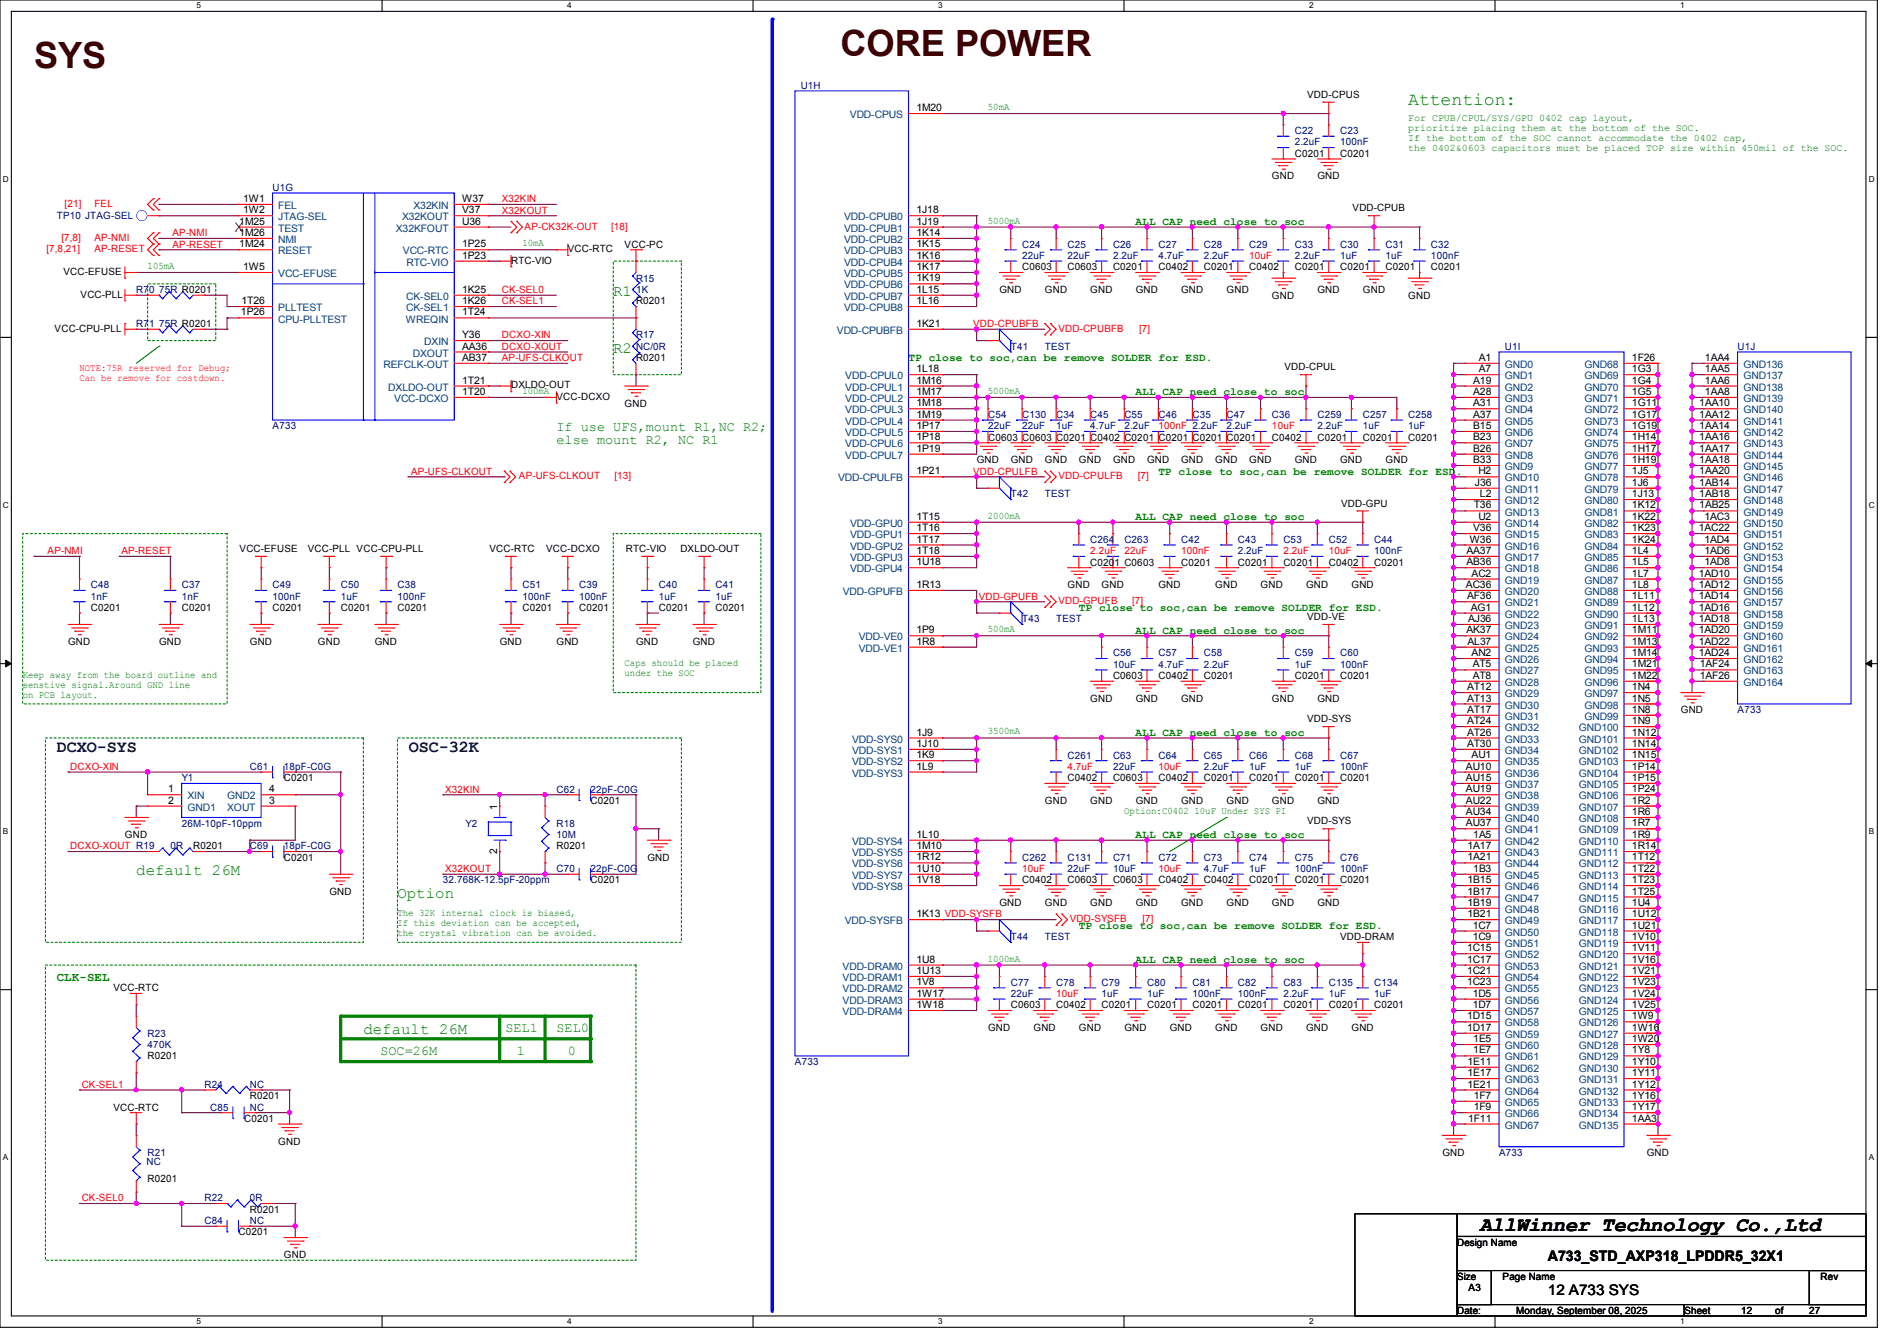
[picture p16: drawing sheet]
<svg xmlns="http://www.w3.org/2000/svg" width="297mm" height="210mm" viewBox="0 0 297 210" stroke-linecap="round" stroke-linejoin="round" font-family="sans-serif">
<defs><g id="words">
<g font-size="5.7" fill="#400000">
<text x="5.3" y="10.6">SYS</text>
<text x="131.6" y="8.8">CORE POWER</text>
</g>
<text font-size="3.2" x="231.7" y="192.7">AllWinner Technology Co.,Ltd</text>
<text font-size="2.8" fill="#008000" x="220.5" y="16.5">Attention:</text>
<g font-size="2.6" fill="#000040">
<text x="8.9" y="117.7">DCXO-SYS</text>
<text x="64" y="117.7">OSC-32K</text>
</g>
<g font-size="2.5" fill="#008000">
<text x="96" y="46.4">R1</text>
<text x="96" y="55.3">R2</text>
<text x="21.3" y="137.1">default 26M</text>
<text x="62.2" y="140.6">Option</text>
<text x="56.9" y="162">default 26M</text>
</g>
<g font-size="2.3">
<text x="242.3" y="197.5">A733_STD_AXP318_LPDDR5_32X1</text>
<text x="242.3" y="202.8">12 A733 SYS</text>
</g>
<g font-size="2.1" fill="#008000">
<text x="87.1" y="67.4">If use UFS,mount R1,NC R2;</text>
<text x="87.1" y="69.6">else mount R2, NC R1</text>
<text x="79.1" y="161.7">SEL1</text>
<text x="87.1" y="161.7">SEL0</text>
<text x="59.6" y="165.2">SOC=26M</text>
<text x="80.9" y="165.2">1</text>
<text x="88.9" y="165.2">0</text>
</g>
<text font-size="1.9" fill="#008000" x="8.9" y="153.6">CLK-SEL</text>
<g font-size="1.7" fill="#008000">
<text x="177.8" y="35.3">ALL CAP need close to soc</text>
<text x="142.2" y="56.6">TP close to soc,can be remove SOLDER for ESD.</text>
<text x="177.8" y="61.9">ALL CAP need close to soc</text>
<text x="181.4" y="74.4">TP close to soc,can be remove SOLDER for ESD.</text>
<text x="177.8" y="81.5">ALL CAP need close to soc</text>
<text x="168.9" y="95.7">TP close to soc,can be remove SOLDER for ESD.</text>
<text x="177.8" y="99.3">ALL CAP need close to soc</text>
<text x="177.8" y="115.3">ALL CAP need close to soc</text>
<text x="177.8" y="131.3">ALL CAP need close to soc</text>
<text x="168.9" y="145.5">TP close to soc,can be remove SOLDER for ESD.</text>
<text x="177.8" y="150.8">ALL CAP need close to soc</text>
</g>
<g font-size="1.6" fill="#000080">
<text x="125.4" y="13.9">U1H</text>
<text x="202.7" y="21">C22</text>
<text x="202.7" y="22.8">2.2uF</text>
<text x="209.8" y="21">C23</text>
<text x="209.8" y="22.8">100nF</text>
<text x="42.7" y="29.9">U1G</text>
<text x="8.9" y="34.3">TP10 JTAG-SEL</text>
<text x="160" y="38.8">C24</text>
<text x="160" y="40.6">22uF</text>
<text x="167.1" y="38.8">C25</text>
<text x="167.1" y="40.6">22uF</text>
<text x="174.3" y="38.8">C26</text>
<text x="174.3" y="40.6">2.2uF</text>
<text x="181.4" y="38.8">C27</text>
<text x="181.4" y="40.6">4.7uF</text>
<text x="188.5" y="38.8">C28</text>
<text x="188.5" y="40.6">2.2uF</text>
<text x="195.6" y="38.8">C29</text>
<text x="202.7" y="38.8">C33</text>
<text x="202.7" y="40.6">2.2uF</text>
<text x="209.8" y="38.8">C30</text>
<text x="209.8" y="40.6">1uF</text>
<text x="216.9" y="38.8">C31</text>
<text x="216.9" y="40.6">1uF</text>
<text x="224" y="38.8">C32</text>
<text x="224" y="40.6">100nF</text>
<text x="21.3" y="45.9">R70</text>
<text x="24.9" y="45.9">75R R0201</text>
<text x="99.6" y="44.1">R15</text>
<text x="99.6" y="45.9">1K</text>
<text x="21.3" y="51.2">R71</text>
<text x="24.9" y="51.2">75R R0201</text>
<text x="99.6" y="53">R17</text>
<text x="99.6" y="54.8">NC/0R</text>
<text x="158.3" y="54.8">T41</text>
<text x="163.6" y="54.8">TEST</text>
<text x="235.6" y="54.8">U1I</text>
<text x="272.1" y="54.8">U1J</text>
<text x="154.7" y="65.4">C54</text>
<text x="160" y="65.4">C130</text>
<text x="165.4" y="65.4">C34</text>
<text x="170.7" y="65.4">C45</text>
<text x="176" y="65.4">C55</text>
<text x="181.4" y="65.4">C46</text>
<text x="186.7" y="65.4">C35</text>
<text x="192" y="65.4">C47</text>
<text x="199.1" y="65.4">C36</text>
<text x="206.3" y="65.4">C259</text>
<text x="213.4" y="65.4">C257</text>
<text x="220.5" y="65.4">C258</text>
<text x="42.7" y="67.2">A733</text>
<text x="154.7" y="67.2">22uF</text>
<text x="160" y="67.2">22uF</text>
<text x="165.4" y="67.2">1uF</text>
<text x="170.7" y="67.2">4.7uF</text>
<text x="176" y="67.2">2.2uF</text>
<text x="192" y="67.2">2.2uF</text>
<text x="206.3" y="67.2">2.2uF</text>
<text x="213.4" y="67.2">1uF</text>
<text x="220.5" y="67.2">1uF</text>
<text x="158.3" y="77.9">T42</text>
<text x="163.6" y="77.9">TEST</text>
<text x="170.7" y="85">C264</text>
<text x="176" y="85">C263</text>
<text x="184.9" y="85">C42</text>
<text x="193.8" y="85">C43</text>
<text x="193.8" y="86.8">2.2uF</text>
<text x="200.9" y="85">C53</text>
<text x="208" y="85">C52</text>
<text x="215.2" y="85">C44</text>
<text x="215.2" y="86.8">100nF</text>
<text x="14.2" y="92.1">C48</text>
<text x="14.2" y="93.9">1nF</text>
<text x="28.4" y="92.1">C37</text>
<text x="28.4" y="93.9">1nF</text>
<text x="42.7" y="92.1">C49</text>
<text x="42.7" y="93.9">100nF</text>
<text x="53.3" y="92.1">C50</text>
<text x="53.3" y="93.9">1uF</text>
<text x="62.2" y="92.1">C38</text>
<text x="62.2" y="93.9">100nF</text>
<text x="81.8" y="92.1">C51</text>
<text x="81.8" y="93.9">100nF</text>
<text x="90.7" y="92.1">C39</text>
<text x="90.7" y="93.9">100nF</text>
<text x="103.1" y="92.1">C40</text>
<text x="103.1" y="93.9">1uF</text>
<text x="112" y="92.1">C41</text>
<text x="112" y="93.9">1uF</text>
<text x="160" y="97.5">T43</text>
<text x="165.4" y="97.5">TEST</text>
<text x="174.3" y="102.8">C56</text>
<text x="174.3" y="104.6">10uF</text>
<text x="181.4" y="102.8">C57</text>
<text x="181.4" y="104.6">4.7uF</text>
<text x="188.5" y="102.8">C58</text>
<text x="188.5" y="104.6">2.2uF</text>
<text x="202.7" y="102.8">C59</text>
<text x="202.7" y="104.6">1uF</text>
<text x="209.8" y="102.8">C60</text>
<text x="209.8" y="104.6">100nF</text>
<text x="272.1" y="111.7">A733</text>
<text x="167.1" y="118.8">C261</text>
<text x="174.3" y="118.8">C63</text>
<text x="181.4" y="118.8">C64</text>
<text x="188.5" y="118.8">C65</text>
<text x="195.6" y="118.8">C66</text>
<text x="202.7" y="118.8">C68</text>
<text x="209.8" y="118.8">C67</text>
<text x="28.4" y="122.3">Y1</text>
<text x="39.1" y="120.6">C61</text>
<text x="44.5" y="120.6">18pF-C0G</text>
<text x="87.1" y="124.1">C62</text>
<text x="92.5" y="124.1">22pF-C0G</text>
<text x="174.3" y="120.6">22uF</text>
<text x="188.5" y="120.6">2.2uF</text>
<text x="195.6" y="120.6">1uF</text>
<text x="202.7" y="120.6">1uF</text>
<text x="209.8" y="120.6">100nF</text>
<text x="28.4" y="129.5">26M-10pF-10ppm</text>
<text x="72.9" y="129.5">Y2</text>
<text x="87.1" y="129.5">R18</text>
<text x="87.1" y="131.2">10M</text>
<text x="26.7" y="133">0R</text>
<text x="39.1" y="133">C69</text>
<text x="44.5" y="133">18pF-C0G</text>
<text x="87.1" y="136.6">C70</text>
<text x="92.5" y="136.6">22pF-C0G</text>
<text x="160" y="134.8">C262</text>
<text x="167.1" y="134.8">C131</text>
<text x="167.1" y="136.6">22uF</text>
<text x="174.3" y="134.8">C71</text>
<text x="174.3" y="136.6">10uF</text>
<text x="181.4" y="134.8">C72</text>
<text x="188.5" y="134.8">C73</text>
<text x="188.5" y="136.6">4.7uF</text>
<text x="195.6" y="134.8">C74</text>
<text x="195.6" y="136.6">1uF</text>
<text x="202.7" y="134.8">C75</text>
<text x="202.7" y="136.6">100nF</text>
<text x="209.8" y="134.8">C76</text>
<text x="209.8" y="136.6">100nF</text>
<text x="69.3" y="138.3">32.768K-12.5pF-20ppm</text>
<text x="158.3" y="147.2">T44</text>
<text x="163.6" y="147.2">TEST</text>
<text x="158.3" y="154.3">C77</text>
<text x="165.4" y="154.3">C78</text>
<text x="172.5" y="154.3">C79</text>
<text x="179.6" y="154.3">C80</text>
<text x="186.7" y="154.3">C81</text>
<text x="193.8" y="154.3">C82</text>
<text x="200.9" y="154.3">C83</text>
<text x="208" y="154.3">C135</text>
<text x="215.2" y="154.3">C134</text>
<text x="158.3" y="156.1">22uF</text>
<text x="172.5" y="156.1">1uF</text>
<text x="179.6" y="156.1">1uF</text>
<text x="186.7" y="156.1">100nF</text>
<text x="193.8" y="156.1">100nF</text>
<text x="200.9" y="156.1">2.2uF</text>
<text x="208" y="156.1">1uF</text>
<text x="215.2" y="156.1">1uF</text>
<text x="23.1" y="162.3">R23</text>
<text x="23.1" y="164.1">470K</text>
<text x="124.5" y="166.8">A733</text>
<text x="32" y="170.3">R24</text>
<text x="32.9" y="173.9">C85</text>
<text x="39.1" y="170.3">NC</text>
<text x="39.1" y="173.9">NC</text>
<text x="22.9" y="182.5">NC</text>
<text x="23.1" y="181">R21</text>
<text x="234.7" y="181">A733</text>
<text x="32" y="191.7">C84</text>
<text x="32" y="188.1">R22</text>
<text x="39.1" y="191.7">NC</text>
<text x="39.1" y="188.1">0R</text>
</g>
<g font-size="1.6">
<text x="143.5" y="17.4">1M20</text>
<text x="204.7" y="15.3">VDD-CPUS</text>
<text x="199.1" y="28.1">GND</text>
<text x="202.7" y="24.6">C0201</text>
<text x="206.3" y="28.1">GND</text>
<text x="209.8" y="24.6">C0201</text>
<text x="37.5" y="35.2">1M25</text>
<text x="38.1" y="31.6">1W1</text>
<text x="38.1" y="33.4">1W2</text>
<text x="72.4" y="31.6">W37</text>
<text x="72.4" y="33.4">V37</text>
<text x="72.4" y="35.2">U36</text>
<text x="143.5" y="33.4">1J18</text>
<text x="143.5" y="35.2">1J19</text>
<text x="211.8" y="33.1">VDD-CPUB</text>
<text x="37.5" y="37">1M26</text>
<text x="37.5" y="38.7">1M24</text>
<text x="72.4" y="38.7">1P25</text>
<text x="72.4" y="40.5">1P23</text>
<text x="80" y="41.3">RTC-VIO</text>
<text x="88.9" y="39.5">VCC-RTC</text>
<text x="97.8" y="38.8">VCC-PC</text>
<text x="143.5" y="37">1K14</text>
<text x="143.5" y="38.7">1K15</text>
<text x="143.5" y="40.5">1K16</text>
<text x="9.9" y="43.1">VCC-EFUSE</text>
<text x="12.6" y="46.6">VCC-PLL</text>
<text x="37.8" y="47.6">1T26</text>
<text x="38.1" y="42.3">1W5</text>
<text x="72.4" y="45.8">1K25</text>
<text x="72.4" y="47.6">1K26</text>
<text x="99.6" y="47.7">R0201</text>
<text x="143.5" y="42.3">1K17</text>
<text x="143.5" y="44.1">1K19</text>
<text x="143.5" y="45.8">1L15</text>
<text x="143.5" y="47.6">1L16</text>
<text x="156.5" y="45.9">GND</text>
<text x="160" y="42.3">C0603</text>
<text x="163.6" y="45.9">GND</text>
<text x="167.1" y="42.3">C0603</text>
<text x="170.7" y="45.9">GND</text>
<text x="174.3" y="42.3">C0201</text>
<text x="177.8" y="45.9">GND</text>
<text x="181.4" y="42.3">C0402</text>
<text x="184.9" y="45.9">GND</text>
<text x="188.5" y="42.3">C0201</text>
<text x="192" y="45.9">GND</text>
<text x="195.6" y="42.3">C0402</text>
<text x="199.1" y="46.8">GND</text>
<text x="202.7" y="42.3">C0201</text>
<text x="206.3" y="45.9">GND</text>
<text x="209.8" y="42.3">C0201</text>
<text x="213.4" y="45.9">GND</text>
<text x="216.9" y="42.3">C0201</text>
<text x="220.5" y="46.8">GND</text>
<text x="224" y="42.3">C0201</text>
<text x="8.6" y="51.9">VCC-CPU-PLL</text>
<text x="37.7" y="49.4">1P26</text>
<text x="72.4" y="49.4">1T24</text>
<text x="72.4" y="53">Y36</text>
<text x="143.5" y="51.2">1K21</text>
<text x="72.4" y="54.7">AA36</text>
<text x="72.4" y="56.5">AB37</text>
<text x="99.6" y="56.6">R0201</text>
<text x="143.5" y="58.3">1L18</text>
<text x="201.1" y="58">VDD-CPUL</text>
<text x="231.5" y="56.5">A1</text>
<text x="231.5" y="58.3">A7</text>
<text x="255.5" y="56.5">1F26</text>
<text x="255.5" y="58.3">1G3</text>
<text x="266.9" y="56.5">1AA4</text>
<text x="266.9" y="58.3">1AA5</text>
<text x="72.4" y="60.1">1T21</text>
<text x="72.4" y="61.8">1T20</text>
<text x="80" y="60.8">DXLDO-OUT</text>
<text x="87.1" y="62.6">VCC-DCXO</text>
<text x="97.8" y="63.7">GND</text>
<text x="143.5" y="60.1">1M16</text>
<text x="143.5" y="61.8">1M17</text>
<text x="143.5" y="63.6">1M18</text>
<text x="143.5" y="65.4">1M19</text>
<text x="230.7" y="60.1">A19</text>
<text x="230.7" y="61.8">A28</text>
<text x="230.7" y="63.6">A31</text>
<text x="230.7" y="65.4">A37</text>
<text x="255.5" y="60.1">1G4</text>
<text x="255.5" y="61.8">1G5</text>
<text x="255.5" y="63.6">1G11</text>
<text x="255.5" y="65.4">1G17</text>
<text x="266" y="63.6">1AA10</text>
<text x="266" y="65.4">1AA12</text>
<text x="266.9" y="60.1">1AA6</text>
<text x="266.9" y="61.8">1AA8</text>
<text x="143.5" y="67.2">1P17</text>
<text x="143.5" y="69">1P18</text>
<text x="143.5" y="70.7">1P19</text>
<text x="154.7" y="69">C0603 C0603 C0201 C0402 C0201 C0201 C0201 C0201</text>
<text x="199.1" y="69">C0402</text>
<text x="206.3" y="69">C0201</text>
<text x="213.4" y="69">C0201</text>
<text x="220.5" y="69">C0201</text>
<text x="230.7" y="67.2">B15</text>
<text x="230.7" y="69">B23</text>
<text x="230.7" y="70.7">B26</text>
<text x="255.5" y="67.2">1G19</text>
<text x="255.5" y="69">1H14</text>
<text x="255.5" y="70.7">1H17</text>
<text x="266" y="67.2">1AA14</text>
<text x="266" y="69">1AA16</text>
<text x="266" y="70.7">1AA17</text>
<text x="143.5" y="74.3">1P21</text>
<text x="152.9" y="72.6">GND</text>
<text x="158.3" y="72.6">GND</text>
<text x="163.6" y="72.6">GND</text>
<text x="168.9" y="72.6">GND</text>
<text x="174.3" y="72.6">GND</text>
<text x="179.6" y="72.6">GND</text>
<text x="184.9" y="72.6">GND</text>
<text x="190.3" y="72.6">GND</text>
<text x="195.6" y="72.6">GND</text>
<text x="202.7" y="72.6">GND</text>
<text x="209.8" y="72.6">GND</text>
<text x="216.9" y="72.6">GND</text>
<text x="230.7" y="72.5">B33</text>
<text x="230.9" y="76.1">J36</text>
<text x="231.5" y="74.3">H2</text>
<text x="231.7" y="77.9">L2</text>
<text x="255.5" y="72.5">1H19</text>
<text x="255.5" y="74.3">1J5</text>
<text x="255.5" y="76.1">1J6</text>
<text x="255.5" y="77.9">1J13</text>
<text x="266" y="72.5">1AA18</text>
<text x="266" y="74.3">1AA20</text>
<text x="266" y="76.1">1AB14</text>
<text x="266" y="77.9">1AB18</text>
<text x="143.5" y="81.4">1T15</text>
<text x="143.5" y="83.2">1T16</text>
<text x="210" y="79.3">VDD-GPU</text>
<text x="230.7" y="83.2">V36</text>
<text x="230.7" y="79.6">T36</text>
<text x="231.5" y="81.4">U2</text>
<text x="255.5" y="79.6">1K12</text>
<text x="255.5" y="81.4">1K22</text>
<text x="255.5" y="83.2">1K23</text>
<text x="266" y="83.2">1AC22</text>
<text x="266" y="79.6">1AB25</text>
<text x="266.9" y="81.4">1AC3</text>
<text x="37.5" y="86.4">VCC-EFUSE</text>
<text x="48.2" y="86.4">VCC-PLL VCC-CPU-PLL</text>
<text x="76.6" y="86.4">VCC-RTC</text>
<text x="85.5" y="86.4">VCC-DCXO</text>
<text x="98" y="86.4">RTC-VIO</text>
<text x="106.5" y="86.4">DXLDO-OUT</text>
<text x="143.5" y="85">1T17</text>
<text x="143.5" y="86.7">1T18</text>
<text x="143.5" y="88.5">1U18</text>
<text x="170.7" y="88.6">C0201 C0603</text>
<text x="184.9" y="88.6">C0201</text>
<text x="193.8" y="88.6">C0201</text>
<text x="200.9" y="88.6">C0201</text>
<text x="208" y="88.6">C0402</text>
<text x="215.2" y="88.6">C0201</text>
<text x="229.6" y="86.7">AA37</text>
<text x="229.6" y="88.5">AB36</text>
<text x="230.1" y="85">W36</text>
<text x="255.5" y="85">1K24</text>
<text x="255.5" y="86.7">1L4</text>
<text x="255.5" y="88.5">1L5</text>
<text x="266.9" y="85">1AD4</text>
<text x="266.9" y="86.7">1AD6</text>
<text x="266.9" y="88.5">1AD8</text>
<text x="14.2" y="95.7">C0201</text>
<text x="28.4" y="95.7">C0201</text>
<text x="42.7" y="95.7">C0201</text>
<text x="53.3" y="95.7">C0201</text>
<text x="62.2" y="95.7">C0201</text>
<text x="81.8" y="95.7">C0201</text>
<text x="90.7" y="95.7">C0201</text>
<text x="103.1" y="95.7">C0201</text>
<text x="112" y="95.7">C0201</text>
<text x="143.5" y="92.1">1R13</text>
<text x="167.1" y="92.1">GND</text>
<text x="172.5" y="92.1">GND</text>
<text x="181.4" y="92.1">GND</text>
<text x="190.3" y="92.1">GND</text>
<text x="197.4" y="92.1">GND</text>
<text x="204.5" y="92.1">GND</text>
<text x="211.6" y="92.1">GND</text>
<text x="229.5" y="92.1">AC36</text>
<text x="229.7" y="93.9">AF36</text>
<text x="230.3" y="95.6">AG1</text>
<text x="230.4" y="90.3">AC2</text>
<text x="255.5" y="90.3">1L7</text>
<text x="255.5" y="92.1">1L8</text>
<text x="255.5" y="93.9">1L11</text>
<text x="255.5" y="95.6">1L12</text>
<text x="266" y="90.3">1AD10</text>
<text x="266" y="92.1">1AD12</text>
<text x="266" y="93.9">1AD14</text>
<text x="266" y="95.6">1AD16</text>
<text x="10.7" y="101">GND</text>
<text x="24.9" y="101">GND</text>
<text x="39.1" y="101">GND</text>
<text x="49.8" y="101">GND</text>
<text x="58.7" y="101">GND</text>
<text x="78.2" y="101">GND</text>
<text x="87.1" y="101">GND</text>
<text x="99.6" y="101">GND</text>
<text x="108.5" y="101">GND</text>
<text x="143.5" y="99.2">1P9</text>
<text x="143.5" y="101">1R8</text>
<text x="204.7" y="97.1">VDD-VE</text>
<text x="229.6" y="99.2">AK37</text>
<text x="229.8" y="101">AL37</text>
<text x="229.8" y="97.4">AJ36</text>
<text x="255.5" y="97.4">1L13</text>
<text x="255.5" y="99.2">1M11</text>
<text x="255.5" y="101">1M13</text>
<text x="266" y="97.4">1AD18</text>
<text x="266" y="99.2">1AD20</text>
<text x="266" y="101">1AD22</text>
<text x="174.3" y="106.3">C0603</text>
<text x="181.4" y="106.3">C0402</text>
<text x="188.5" y="106.3">C0201</text>
<text x="202.7" y="106.3">C0201</text>
<text x="209.8" y="106.3">C0201</text>
<text x="230.4" y="102.7">AN2</text>
<text x="230.6" y="104.5">AT5</text>
<text x="230.6" y="106.3">AT8</text>
<text x="255.5" y="102.7">1M14</text>
<text x="255.5" y="104.5">1M21</text>
<text x="255.5" y="106.3">1M22</text>
<text x="266" y="102.7">1AD24</text>
<text x="266.1" y="104.5">1AF24</text>
<text x="266.1" y="106.3">1AF26</text>
<text x="170.7" y="109.9">GND</text>
<text x="177.8" y="109.9">GND</text>
<text x="184.9" y="109.9">GND</text>
<text x="199.1" y="109.9">GND</text>
<text x="204.7" y="113.1">VDD-SYS</text>
<text x="206.3" y="109.9">GND</text>
<text x="229.7" y="108.1">AT12</text>
<text x="229.7" y="109.9">AT13</text>
<text x="229.7" y="111.6">AT17</text>
<text x="229.7" y="113.4">AT24</text>
<text x="255.5" y="108.1">1N4</text>
<text x="255.5" y="109.9">1N5</text>
<text x="255.5" y="111.6">1N8</text>
<text x="255.5" y="113.4">1N9</text>
<text x="263.2" y="111.7">GND</text>
<text x="143.5" y="115.2">1J9</text>
<text x="143.5" y="117">1J10</text>
<text x="143.5" y="118.7">1K9</text>
<text x="229.7" y="115.2">AT26</text>
<text x="229.7" y="117">AT30</text>
<text x="230.4" y="118.7">AU1</text>
<text x="255.5" y="115.2">1N12</text>
<text x="255.5" y="117">1N14</text>
<text x="255.5" y="118.7">1N15</text>
<text x="26.3" y="124.1">1</text>
<text x="26.3" y="125.9">2</text>
<text x="42.1" y="124.1">4</text>
<text x="42.1" y="125.9">3</text>
<text x="44.5" y="122.3">C0201</text>
<text x="92.5" y="125.9">C0201</text>
<text x="143.5" y="120.5">1L9</text>
<text x="163.6" y="125.9">GND</text>
<text x="167.1" y="122.3">C0402</text>
<text x="170.7" y="125.9">GND</text>
<text x="174.3" y="122.3">C0603</text>
<text x="177.8" y="125.9">GND</text>
<text x="181.4" y="122.3">C0402</text>
<text x="184.9" y="125.9">GND</text>
<text x="188.5" y="122.3">C0201</text>
<text x="192" y="125.9">GND</text>
<text x="195.6" y="122.3">C0201</text>
<text x="199.1" y="125.9">GND</text>
<text x="202.7" y="122.3">C0201</text>
<text x="206.3" y="125.9">GND</text>
<text x="209.8" y="122.3">C0201</text>
<text x="229.5" y="120.5">AU10</text>
<text x="229.5" y="122.3">AU15</text>
<text x="229.5" y="124.1">AU19</text>
<text x="229.5" y="125.9">AU22</text>
<text x="255.5" y="120.5">1P14</text>
<text x="255.5" y="122.3">1P15</text>
<text x="255.5" y="124.1">1P24</text>
<text x="255.5" y="125.9">1R2</text>
<text x="19.6" y="131.2">GND</text>
<text x="77.9" y="126.8" transform="rotate(-90 77.9 126.8)">1</text>
<text x="143.5" y="131.2">1L10</text>
<text x="204.7" y="129.1">VDD-SYS</text>
<text x="229.5" y="127.6">AU34</text>
<text x="229.5" y="129.4">AU37</text>
<text x="230.7" y="131.2">1A5</text>
<text x="255.5" y="127.6">1R6</text>
<text x="255.5" y="129.4">1R7</text>
<text x="255.5" y="131.2">1R9</text>
<text x="30.2" y="133">R0201</text>
<text x="44.5" y="134.8">C0201</text>
<text x="77.9" y="133.7" transform="rotate(-90 77.9 133.7)">2</text>
<text x="87.1" y="133">R0201</text>
<text x="101.4" y="134.8">GND</text>
<text x="143.5" y="133">1M10</text>
<text x="143.5" y="134.7">1R12</text>
<text x="143.5" y="136.5">1U10</text>
<text x="229.8" y="133">1A17</text>
<text x="229.8" y="134.7">1A21</text>
<text x="230.7" y="136.5">1B3</text>
<text x="255.5" y="133">1R14</text>
<text x="255.5" y="134.7">1T12</text>
<text x="255.5" y="136.5">1T22</text>
<text x="51.6" y="140.1">GND</text>
<text x="92.5" y="138.3">C0201</text>
<text x="143.5" y="138.3">1V18</text>
<text x="143.5" y="143.6">1K13 VDD-SYSFB</text>
<text x="156.5" y="141.9">GND</text>
<text x="160" y="138.3">C0402</text>
<text x="163.6" y="141.9">GND</text>
<text x="167.1" y="138.3">C0603</text>
<text x="170.7" y="141.9">GND</text>
<text x="174.3" y="138.3">C0603</text>
<text x="177.8" y="141.9">GND</text>
<text x="181.4" y="138.3">C0402</text>
<text x="184.9" y="141.9">GND</text>
<text x="188.5" y="138.3">C0402</text>
<text x="192" y="141.9">GND</text>
<text x="195.6" y="138.3">C0201</text>
<text x="199.1" y="141.9">GND</text>
<text x="202.7" y="138.3">C0201</text>
<text x="206.3" y="141.9">GND</text>
<text x="209.8" y="138.3">C0201</text>
<text x="229.8" y="138.3">1B15</text>
<text x="229.8" y="140.1">1B17</text>
<text x="229.8" y="141.9">1B19</text>
<text x="229.8" y="143.6">1B21</text>
<text x="255.5" y="138.3">1T23</text>
<text x="255.5" y="140.1">1T25</text>
<text x="255.5" y="141.9">1U4</text>
<text x="255.5" y="143.6">1U12</text>
<text x="209.8" y="147.2">VDD-DRAM</text>
<text x="229.7" y="149">1C15</text>
<text x="230.6" y="145.4">1C7</text>
<text x="230.6" y="147.2">1C9</text>
<text x="255.5" y="145.4">1U21</text>
<text x="255.5" y="147.2">1V10</text>
<text x="255.5" y="149">1V11</text>
<text x="17.8" y="155.2">VCC-RTC</text>
<text x="143.5" y="150.7">1U8</text>
<text x="143.5" y="152.5">1U13</text>
<text x="143.5" y="154.3">1V8</text>
<text x="229.7" y="150.7">1C17</text>
<text x="229.7" y="152.5">1C21</text>
<text x="229.7" y="154.3">1C23</text>
<text x="255.5" y="150.7">1V16</text>
<text x="255.5" y="152.5">1V21</text>
<text x="255.5" y="154.3">1V23</text>
<text x="143.5" y="156.1">1W17</text>
<text x="143.5" y="157.9">1W18</text>
<text x="154.7" y="161.5">GND</text>
<text x="158.3" y="157.9">C0603</text>
<text x="161.8" y="161.5">GND</text>
<text x="165.4" y="157.9">C0402</text>
<text x="168.9" y="161.5">GND</text>
<text x="172.5" y="157.9">C0201</text>
<text x="176" y="161.5">GND</text>
<text x="179.6" y="157.9">C0201</text>
<text x="183.1" y="161.5">GND</text>
<text x="186.7" y="157.9">C0201</text>
<text x="190.3" y="161.5">GND</text>
<text x="193.8" y="157.9">C0201</text>
<text x="197.4" y="161.5">GND</text>
<text x="200.9" y="157.9">C0201</text>
<text x="204.5" y="161.5">GND</text>
<text x="208" y="157.9">C0201</text>
<text x="211.6" y="161.5">GND</text>
<text x="215.2" y="157.9">C0201</text>
<text x="229.7" y="159.6">1D15</text>
<text x="229.7" y="161.4">1D17</text>
<text x="230.6" y="156.1">1D5</text>
<text x="230.6" y="157.9">1D7</text>
<text x="255.5" y="156.1">1V24</text>
<text x="255.5" y="157.9">1V25</text>
<text x="255.5" y="159.6">1W9</text>
<text x="255.5" y="161.4">1W16</text>
<text x="23.1" y="165.9">R0201</text>
<text x="229.8" y="166.8">1E11</text>
<text x="230.7" y="163.2">1E5</text>
<text x="230.7" y="165">1E7</text>
<text x="255.5" y="163.2">1W20</text>
<text x="255.5" y="165">1Y8</text>
<text x="255.5" y="166.8">1Y10</text>
<text x="17.8" y="173.9">VCC-RTC</text>
<text x="39.1" y="172.1">R0201</text>
<text x="229.8" y="168.5">1E17</text>
<text x="229.8" y="170.3">1E21</text>
<text x="230.7" y="172.1">1F7</text>
<text x="230.7" y="173.9">1F9</text>
<text x="255.5" y="168.5">1Y11</text>
<text x="255.5" y="170.3">1Y12</text>
<text x="255.5" y="172.1">1Y16</text>
<text x="255.5" y="173.9">1Y17</text>
<text x="38.2" y="175.7">C0201</text>
<text x="43.6" y="179.2">GND</text>
<text x="229.8" y="175.6">1F11</text>
<text x="255.5" y="175.6">1AA3</text>
<text x="23.1" y="185.1">R0201</text>
<text x="225.8" y="181">GND</text>
<text x="257.8" y="181">GND</text>
<text x="39.1" y="189.9">R0201</text>
<text x="37.3" y="193.5">C0201</text>
<text x="44.5" y="197">GND</text>
<text x="228.1" y="195.1">Design Name</text>
<text x="228.1" y="200.4">Size</text>
<text x="229.9" y="202.2">A3</text>
<text x="235.3" y="200.4">Page Name</text>
<text x="285" y="200.4">Rev</text>
<text x="228.1" y="205.7">Date:</text>
<text x="237.4" y="205.7">Monday, September 08, 2025</text>
<text x="263.7" y="205.7">Sheet</text>
<text x="272.6" y="205.7">12</text>
<text x="277.9" y="205.7">of</text>
<text x="283.3" y="205.7">27</text>
</g>
<g font-size="1.6" fill="#008000">
<text x="154.7" y="17.2">50mA</text>
<text x="220.5" y="19">For CPUB/CPUL/SYS/GPU 0402 cap layout,</text>
<text x="220.5" y="20.6">prioritize placing them at the bottom of the SOC.</text>
<text x="220.5" y="22.1">If the bottom of the SOC cannot accommodate the 0402 cap,</text>
<text x="220.5" y="23.7">the 0402&amp;0603 capacitors must be placed TOP size within 450mil of the SOC.</text>
<text x="154.7" y="35">5000mA</text>
<text x="81.8" y="38.6">10mA</text>
<text x="23.1" y="42.1">105mA</text>
<text x="81.8" y="61.7">100mA</text>
<text x="154.7" y="61.7">5000mA</text>
<text x="154.7" y="81.2">2000mA</text>
<text x="154.7" y="99">500mA</text>
<text x="3.6" y="106.1">Keep away from the board outline and</text>
<text x="3.6" y="107.7">senstive signal.Around GND line</text>
<text x="97.8" y="104.4">Caps should be placed</text>
<text x="97.8" y="105.9">under the SOC</text>
<text x="3.6" y="109.3">on PCB layout.</text>
<text x="154.7" y="115">3500mA</text>
<text x="176" y="127.5">Option:C0402 10uF Under SYS PI</text>
<text x="62.2" y="143.5">The 32K internal clock is biased,</text>
<text x="62.2" y="145">If this deviation can be accepted,</text>
<text x="62.2" y="146.6">the crystal vibration can be avoided.</text>
<text x="154.7" y="150.6">1000mA</text>
</g>
<g font-size="1.6" fill="#004080">
<text x="133.1" y="18.5">VDD-CPUS</text>
<text x="43.6" y="32.7">FEL</text>
<text x="43.6" y="34.5">JTAG-SEL</text>
<text x="63" y="34.5">X32KOUT</text>
<text x="64.7" y="32.7">X32KIN</text>
<text x="132.2" y="34.5">VDD-CPUB0</text>
<text x="43.6" y="36.3">TEST</text>
<text x="43.6" y="38.1">NMI</text>
<text x="43.6" y="39.8">RESET</text>
<text x="62" y="36.3">X32KFOUT</text>
<text x="63.1" y="39.8">VCC-RTC</text>
<text x="63.6" y="41.6">RTC-VIO</text>
<text x="132.2" y="36.3">VDD-CPUB1</text>
<text x="132.2" y="38.1">VDD-CPUB2</text>
<text x="132.2" y="39.8">VDD-CPUB3</text>
<text x="132.2" y="41.6">VDD-CPUB4</text>
<text x="43.6" y="43.4">VCC-EFUSE</text>
<text x="63.6" y="46.9">CK-SEL0</text>
<text x="132.2" y="43.4">VDD-CPUB5</text>
<text x="132.2" y="45.2">VDD-CPUB6</text>
<text x="132.2" y="46.9">VDD-CPUB7</text>
<text x="43.6" y="48.7">PLLTEST</text>
<text x="43.6" y="50.5">CPU-PLLTEST</text>
<text x="63.5" y="50.5">WREQIN</text>
<text x="63.6" y="48.7">CK-SEL1</text>
<text x="131" y="52.3">VDD-CPUBFB</text>
<text x="132.2" y="48.7">VDD-CPUB8</text>
<text x="60" y="57.6">REFCLK-OUT</text>
<text x="64.6" y="55.8">DXOUT</text>
<text x="66.4" y="54.1">DXIN</text>
<text x="132.3" y="59.4">VDD-CPUL0</text>
<text x="235.6" y="57.6">GND0</text>
<text x="235.6" y="59.4">GND1</text>
<text x="248.1" y="57.6">GND68</text>
<text x="248.1" y="59.4">GND69</text>
<text x="272.9" y="57.6">GND136</text>
<text x="272.9" y="59.4">GND137</text>
<text x="60.8" y="61.2">DXLDO-OUT</text>
<text x="61.7" y="63">VCC-DCXO</text>
<text x="132.3" y="61.2">VDD-CPUL1</text>
<text x="132.3" y="63">VDD-CPUL2</text>
<text x="132.3" y="64.7">VDD-CPUL3</text>
<text x="235.6" y="61.2">GND2</text>
<text x="235.6" y="63">GND3</text>
<text x="235.6" y="64.7">GND4</text>
<text x="248.1" y="61.2">GND70</text>
<text x="248.1" y="63">GND71</text>
<text x="248.1" y="64.7">GND72</text>
<text x="272.9" y="61.2">GND138</text>
<text x="272.9" y="63">GND139</text>
<text x="272.9" y="64.7">GND140</text>
<text x="132.3" y="66.5">VDD-CPUL4</text>
<text x="132.3" y="68.3">VDD-CPUL5</text>
<text x="132.3" y="70.1">VDD-CPUL6</text>
<text x="132.3" y="71.8">VDD-CPUL7</text>
<text x="235.6" y="66.5">GND5</text>
<text x="235.6" y="68.3">GND6</text>
<text x="235.6" y="70.1">GND7</text>
<text x="235.6" y="71.8">GND8</text>
<text x="248.1" y="66.5">GND73</text>
<text x="248.1" y="68.3">GND74</text>
<text x="248.1" y="70.1">GND75</text>
<text x="248.1" y="71.8">GND76</text>
<text x="272.9" y="66.5">GND141</text>
<text x="272.9" y="68.3">GND142</text>
<text x="272.9" y="70.1">GND143</text>
<text x="272.9" y="71.8">GND144</text>
<text x="131.2" y="75.4">VDD-CPULFB</text>
<text x="235.6" y="73.6">GND9</text>
<text x="235.6" y="75.4">GND10</text>
<text x="235.6" y="77.2">GND11</text>
<text x="248.1" y="73.6">GND77</text>
<text x="248.1" y="75.4">GND78</text>
<text x="248.1" y="77.2">GND79</text>
<text x="272.9" y="73.6">GND145</text>
<text x="272.9" y="75.4">GND146</text>
<text x="272.9" y="77.2">GND147</text>
<text x="133.1" y="82.5">VDD-GPU0</text>
<text x="235.6" y="79">GND12</text>
<text x="235.6" y="80.7">GND13</text>
<text x="235.6" y="82.5">GND14</text>
<text x="248.1" y="79">GND80</text>
<text x="248.1" y="80.7">GND81</text>
<text x="248.1" y="82.5">GND82</text>
<text x="272.9" y="79">GND148</text>
<text x="272.9" y="80.7">GND149</text>
<text x="272.9" y="82.5">GND150</text>
<text x="133.1" y="84.3">VDD-GPU1</text>
<text x="133.1" y="86.1">VDD-GPU2</text>
<text x="133.1" y="87.8">VDD-GPU3</text>
<text x="133.1" y="89.6">VDD-GPU4</text>
<text x="235.6" y="84.3">GND15</text>
<text x="235.6" y="86.1">GND16</text>
<text x="235.6" y="87.8">GND17</text>
<text x="235.6" y="89.6">GND18</text>
<text x="248.1" y="84.3">GND83</text>
<text x="248.1" y="86.1">GND84</text>
<text x="248.1" y="87.8">GND85</text>
<text x="248.1" y="89.6">GND86</text>
<text x="272.9" y="84.3">GND151</text>
<text x="272.9" y="86.1">GND152</text>
<text x="272.9" y="87.8">GND153</text>
<text x="272.9" y="89.6">GND154</text>
<text x="132" y="93.2">VDD-GPUFB</text>
<text x="235.6" y="91.4">GND19</text>
<text x="235.6" y="93.2">GND20</text>
<text x="235.6" y="95">GND21</text>
<text x="248.1" y="91.4">GND87</text>
<text x="248.1" y="93.2">GND88</text>
<text x="248.1" y="95">GND89</text>
<text x="272.9" y="91.4">GND155</text>
<text x="272.9" y="93.2">GND156</text>
<text x="272.9" y="95">GND157</text>
<text x="134.5" y="100.3">VDD-VE0</text>
<text x="235.6" y="96.7">GND22</text>
<text x="235.6" y="98.5">GND23</text>
<text x="235.6" y="100.3">GND24</text>
<text x="248.1" y="96.7">GND90</text>
<text x="248.1" y="98.5">GND91</text>
<text x="248.1" y="100.3">GND92</text>
<text x="272.9" y="96.7">GND158</text>
<text x="272.9" y="98.5">GND159</text>
<text x="272.9" y="100.3">GND160</text>
<text x="134.5" y="102.1">VDD-VE1</text>
<text x="235.6" y="102.1">GND25</text>
<text x="235.6" y="103.8">GND26</text>
<text x="235.6" y="105.6">GND27</text>
<text x="235.6" y="107.4">GND28</text>
<text x="248.1" y="102.1">GND93</text>
<text x="248.1" y="103.8">GND94</text>
<text x="248.1" y="105.6">GND95</text>
<text x="248.1" y="107.4">GND96</text>
<text x="272.9" y="102.1">GND161</text>
<text x="272.9" y="103.8">GND162</text>
<text x="272.9" y="105.6">GND163</text>
<text x="272.9" y="107.4">GND164</text>
<text x="235.6" y="109.2">GND29</text>
<text x="235.6" y="111">GND30</text>
<text x="235.6" y="112.7">GND31</text>
<text x="248.1" y="109.2">GND97</text>
<text x="248.1" y="111">GND98</text>
<text x="248.1" y="112.7">GND99</text>
<text x="133.4" y="116.3">VDD-SYS0</text>
<text x="133.4" y="118.1">VDD-SYS1</text>
<text x="133.4" y="119.8">VDD-SYS2</text>
<text x="235.6" y="114.5">GND32</text>
<text x="235.6" y="116.3">GND33</text>
<text x="235.6" y="118.1">GND34</text>
<text x="235.6" y="119.8">GND35</text>
<text x="247.2" y="114.5">GND100</text>
<text x="247.2" y="116.3">GND101</text>
<text x="247.2" y="118.1">GND102</text>
<text x="247.2" y="119.8">GND103</text>
<text x="29.3" y="125.2">XIN</text>
<text x="35.6" y="125.2">GND2</text>
<text x="133.4" y="121.6">VDD-SYS3</text>
<text x="235.6" y="121.6">GND36</text>
<text x="235.6" y="123.4">GND37</text>
<text x="235.6" y="125.2">GND38</text>
<text x="247.2" y="121.6">GND104</text>
<text x="247.2" y="123.4">GND105</text>
<text x="247.2" y="125.2">GND106</text>
<text x="29.3" y="127">GND1</text>
<text x="35.6" y="127">XOUT</text>
<text x="235.6" y="127">GND39</text>
<text x="235.6" y="128.7">GND40</text>
<text x="235.6" y="130.5">GND41</text>
<text x="247.2" y="127">GND107</text>
<text x="247.2" y="128.7">GND108</text>
<text x="247.2" y="130.5">GND109</text>
<text x="133.4" y="132.3">VDD-SYS4</text>
<text x="133.4" y="134.1">VDD-SYS5</text>
<text x="133.4" y="135.8">VDD-SYS6</text>
<text x="133.4" y="137.6">VDD-SYS7</text>
<text x="235.6" y="132.3">GND42</text>
<text x="235.6" y="134.1">GND43</text>
<text x="235.6" y="135.8">GND44</text>
<text x="235.6" y="137.6">GND45</text>
<text x="247.2" y="132.3">GND110</text>
<text x="247.2" y="134.1">GND111</text>
<text x="247.2" y="135.8">GND112</text>
<text x="247.2" y="137.6">GND113</text>
<text x="133.4" y="139.4">VDD-SYS8</text>
<text x="235.6" y="139.4">GND46</text>
<text x="235.6" y="141.2">GND47</text>
<text x="235.6" y="143">GND48</text>
<text x="247.2" y="139.4">GND114</text>
<text x="247.2" y="141.2">GND115</text>
<text x="247.2" y="143">GND116</text>
<text x="132.3" y="144.7">VDD-SYSFB</text>
<text x="235.6" y="144.7">GND49</text>
<text x="235.6" y="146.5">GND50</text>
<text x="235.6" y="148.3">GND51</text>
<text x="247.2" y="144.7">GND117</text>
<text x="247.2" y="146.5">GND118</text>
<text x="247.2" y="148.3">GND119</text>
<text x="131.9" y="151.8">VDD-DRAM0</text>
<text x="131.9" y="153.6">VDD-DRAM1</text>
<text x="131.9" y="155.4">VDD-DRAM2</text>
<text x="235.6" y="150.1">GND52</text>
<text x="235.6" y="151.8">GND53</text>
<text x="235.6" y="153.6">GND54</text>
<text x="235.6" y="155.4">GND55</text>
<text x="247.2" y="150.1">GND120</text>
<text x="247.2" y="151.8">GND121</text>
<text x="247.2" y="153.6">GND122</text>
<text x="247.2" y="155.4">GND123</text>
<text x="131.9" y="157.2">VDD-DRAM3</text>
<text x="131.9" y="159">VDD-DRAM4</text>
<text x="235.6" y="157.2">GND56</text>
<text x="235.6" y="159">GND57</text>
<text x="235.6" y="160.7">GND58</text>
<text x="247.2" y="157.2">GND124</text>
<text x="247.2" y="159">GND125</text>
<text x="247.2" y="160.7">GND126</text>
<text x="235.6" y="162.5">GND59</text>
<text x="235.6" y="164.3">GND60</text>
<text x="235.6" y="166.1">GND61</text>
<text x="235.6" y="167.9">GND62</text>
<text x="247.2" y="162.5">GND127</text>
<text x="247.2" y="164.3">GND128</text>
<text x="247.2" y="166.1">GND129</text>
<text x="247.2" y="167.9">GND130</text>
<text x="235.6" y="169.6">GND63</text>
<text x="235.6" y="171.4">GND64</text>
<text x="235.6" y="173.2">GND65</text>
<text x="247.2" y="169.6">GND131</text>
<text x="247.2" y="171.4">GND132</text>
<text x="247.2" y="173.2">GND133</text>
<text x="235.6" y="175">GND66</text>
<text x="235.6" y="176.7">GND67</text>
<text x="247.2" y="175">GND134</text>
<text x="247.2" y="176.7">GND135</text>
</g>
<g font-size="1.6" fill="#f00">
<text x="10.1" y="32.4">[21]</text>
<text x="14.8" y="32.4">FEL</text>
<text x="78.6" y="33.4">X32KOUT</text>
<text x="78.6" y="31.7">X32KIN</text>
<text x="82.1" y="35.9">AP-CK32K-OUT</text>
<text x="95.7" y="35.9">[18]</text>
<text x="7.3" y="39.5">[7,8,21]</text>
<text x="9.6" y="37.7">[7,8]</text>
<text x="14.8" y="37.7">AP-NMI</text>
<text x="14.8" y="39.5">AP-RESET</text>
<text x="27" y="37">AP-NMI</text>
<text x="27" y="38.8">AP-RESET</text>
<text x="195.6" y="40.6">10uF</text>
<text x="78.6" y="47.7">CK-SEL1</text>
<text x="78.6" y="45.9">CK-SEL0</text>
<text x="78.6" y="53">DCXO-XIN</text>
<text x="152.4" y="51.2">VDD-CPUBFB</text>
<text x="165.7" y="51.9">VDD-CPUBFB</text>
<text x="178.4" y="51.9">[7]</text>
<text x="12.4" y="58.1">NOTE:75R reserved for Debug;</text>
<text x="12.4" y="59.7">Can be remove for costdown.</text>
<text x="78.6" y="54.8">DCXO-XOUT</text>
<text x="78.6" y="56.6">AP-UFS-CLKOUT</text>
<text x="181.4" y="67.2">100nF 2.2uF</text>
<text x="199.1" y="67.2">10uF</text>
<text x="64.4" y="74.3">AP-UFS-CLKOUT</text>
<text x="81.2" y="75.1">AP-UFS-CLKOUT</text>
<text x="96.2" y="75.1">[13]</text>
<text x="152.4" y="74.3">VDD-CPULFB</text>
<text x="165.7" y="75.1">VDD-CPULFB</text>
<text x="178.1" y="75.1">[7]</text>
<text x="7.5" y="86.8">AP-NMI</text>
<text x="19" y="86.8">AP-RESET</text>
<text x="170.7" y="86.8">2.2uF</text>
<text x="176" y="86.8">22uF</text>
<text x="184.9" y="86.8">100nF</text>
<text x="200.9" y="86.8">2.2uF</text>
<text x="208" y="86.8">10uF</text>
<text x="153.3" y="93.9">VDD-GPUFB</text>
<text x="165.7" y="94.6">VDD-GPUFB</text>
<text x="177.3" y="94.6">[7]</text>
<text x="11" y="120.6">DCXO-XIN</text>
<text x="69.7" y="124.1">X32KIN</text>
<text x="167.1" y="120.6">4.7uF</text>
<text x="181.4" y="120.6">10uF</text>
<text x="11" y="133">DCXO-XOUT R19</text>
<text x="69.7" y="136.6">X32KOUT</text>
<text x="160" y="136.6">10uF</text>
<text x="181.4" y="136.6">10uF</text>
<text x="167.5" y="144.4">VDD-SYSFB</text>
<text x="178.9" y="144.4">[7]</text>
<text x="165.4" y="156.1">10uF</text>
<text x="12.8" y="170.3">CK-SEL1</text>
<text x="12.8" y="188.1">CK-SEL0</text>
</g>
<g font-size="1.3">
<text x="30.8" y="1.3">5</text>
<text x="88.8" y="1.3">4</text>
<text x="146.9" y="1.3">3</text>
<text x="205" y="1.3">2</text>
<text x="263.1" y="1.3">1</text>
<text x=".5" y="28.4">D</text>
<text x="292.6" y="28.4">D</text>
<text x=".5" y="79.5">C</text>
<text x="292.6" y="79.5">C</text>
<text x=".5" y="130.6">B</text>
<text x="292.6" y="130.6">B</text>
<text x=".5" y="181.7">A</text>
<text x="292.6" y="181.7">A</text>
<text x="30.8" y="207.4">5</text>
<text x="88.8" y="207.4">4</text>
<text x="146.9" y="207.4">3</text>
<text x="205" y="207.4">2</text>
<text x="263.1" y="207.4">1</text>
</g>
</g></defs>
<path d="M0 0h293.9v207.9h-293.9zM1.8 1.8h290.3v204.3h-290.3z" fill="none" stroke="#000" stroke-width=".17"/>
<g fill="#fff">
<path d="M30.8 .2h.7v1.4h-.7z"/>
<path d="M30.8 206.2h.7v1.4h-.7z"/>
</g>
<path d="M59.8 0v1.8M59.8 206.1v1.8" fill="none" stroke="#000" stroke-width=".17"/>
<g fill="#fff">
<path d="M88.8 .2h.7v1.4h-.7z"/>
<path d="M88.8 206.2h.7v1.4h-.7z"/>
</g>
<path d="M117.9 0v1.8M117.9 206.1v1.8" fill="none" stroke="#000" stroke-width=".17"/>
<g fill="#fff">
<path d="M146.9 .2h.7v1.4h-.7z"/>
<path d="M146.9 206.2h.7v1.4h-.7z"/>
</g>
<path d="M176 0v1.8M176 206.1v1.8" fill="none" stroke="#000" stroke-width=".17"/>
<g fill="#fff">
<path d="M205 .2h.7v1.4h-.7z"/>
<path d="M205 206.2h.7v1.4h-.7z"/>
</g>
<path d="M234.1 0v1.8M234.1 206.1v1.8" fill="none" stroke="#000" stroke-width=".17"/>
<g fill="#fff">
<path d="M263.1 .2h.6v1.4h-.6z"/>
<path d="M263.1 206.2h.6v1.4h-.6z"/>
<path d="M.5 27.3h.9v1.4h-.9z"/>
<path d="M292.6 27.3h.9v1.4h-.9z"/>
<path d="M.5 78.4h.9v1.4h-.9z"/>
<path d="M292.6 78.4h.9v1.4h-.9z"/>
</g>
<path d="M0 52.8h1.8M292.1 52.8h1.8" fill="none" stroke="#000" stroke-width=".17"/>
<g fill="#fff">
<path d="M.5 129.5h.8v1.4h-.8z"/>
<path d="M292.6 129.5h.8v1.4h-.8z"/>
</g>
<path d="M0 103.9h1.8M292.1 103.9h1.8" fill="none" stroke="#000" stroke-width=".17"/>
<path d="M.9 103.4l.9 .5-.9 .5zM292.1 103.9l.9-.5v1z" fill="#000" stroke="#000" stroke-width=".16"/>
<g fill="#fff">
<path d="M.5 180.5h.8v1.4h-.8z"/>
<path d="M292.6 180.5h.8v1.4h-.8z"/>
</g>
<path d="M0 155h1.8M292.1 155h1.8" fill="none" stroke="#000" stroke-width=".17"/>
<path d="M62.2 115.6h44.5v32h-44.5z" fill="none" stroke="#008000" stroke-width=".17" stroke-dasharray=".3 .3"/>
<path d="M120.9 3v202.4" fill="none" stroke="#00f" stroke-width=".51"/>
<circle cx="120.9" cy="3" r=".25" fill="#00f"/>
<path d="M3.6 83.6h32v26.6h-32zM96 83.6h23.1v24.9h-23.1zM7.1 151.1h92.5v46.3h-92.5z" fill="none" stroke="#008000" stroke-width=".17" stroke-dasharray=".3 .3"/>
<path d="M92.5 159.1v7.1" fill="none" stroke="#008000" stroke-width=".51"/>
<circle cx="92.5" cy="166.2" r=".25" fill="#008000"/>
<path d="M85.3 159.1v7.1" fill="none" stroke="#008000" stroke-width=".51"/>
<circle cx="85.3" cy="166.2" r=".25" fill="#008000"/>
<path d="M78.2 159.1v7.1" fill="none" stroke="#008000" stroke-width=".51"/>
<circle cx="78.2" cy="166.2" r=".25" fill="#008000"/>
<path d="M53.3 159.1v7.1" fill="none" stroke="#008000" stroke-width=".51"/>
<circle cx="53.3" cy="166.2" r=".25" fill="#008000"/>
<path d="M53.3 166.2h39.2" fill="none" stroke="#008000" stroke-width=".51"/>
<circle cx="92.5" cy="166.2" r=".25" fill="#008000"/>
<path d="M53.3 162.7h39.2" fill="none" stroke="#008000" stroke-width=".51"/>
<circle cx="92.5" cy="162.7" r=".25" fill="#008000"/>
<path d="M53.3 159.1h39.2" fill="none" stroke="#008000" stroke-width=".51"/>
<circle cx="92.5" cy="159.1" r=".25" fill="#008000"/>
<path d="M23.1 44.4h10.7v8.9h-10.7zM96 40.9h10.7v17.8h-10.7zM7.1 115.6h49.8v32h-49.8z" fill="none" stroke="#008000" stroke-width=".17" stroke-dasharray=".3 .3"/>
<path d="M24.9 54.2h.1M24.9 54.2l-3.6 2.7M192 128h.1M192 128l-8.9 5.3" fill="none" stroke="#008000" stroke-width=".17"/>
<g fill="none" stroke="#800040" stroke-width=".17">
<path d="M147.6 17.8h.1M147.6 17.8h60.4M200.9 17.8h.1M200.9 17.8v1.8M208 17.8h.1M208 17.8v1.8M24.9 37.3h.1M24.9 39.1h.1M24.9 32h.1M24.9 33.8h.1M24.9 39.1h12.4M24.9 37.3h12.4"/>
<path d="M24.9 32h12.4M24.9 33.8h12.4M76.5 33.8h.1M76.5 32h.1M76.5 35.6h.1M76.5 35.6h3.5M76.5 39.1h10.6M76.5 32h10.6M76.5 33.8h10.6M87.1 39.1h.1M147.6 35.6h.1M147.6 39.1h.1"/>
<path d="M147.6 37.3h.1M147.6 33.8h.1M147.6 35.6h74.6M147.6 39.1h5.3M147.6 37.3h5.3M147.6 33.8h5.3M152.9 35.6h.1M152.9 39.1h.1M152.9 37.3h.1M152.9 33.8h.1M152.9 33.8v14.2h-5.3M158.2 35.6h.1"/>
<path d="M158.2 35.6v1.7M165.4 35.6h.1M165.4 35.6v1.7M172.5 35.6h.1M172.5 35.6v1.7M179.6 35.6h.1M179.6 35.6v1.7M186.7 35.6h.1M186.7 35.6v1.7M193.8 35.6h.1M193.8 35.6v1.7M200.9 35.6h.1"/>
<path d="M200.9 35.6v1.7M208 35.6h.1M208 35.6v1.7M215.1 35.6h.1M215.1 35.6v1.7M222.2 35.6h.1M222.2 35.6v1.7M21.3 42.7h.1M21.3 51.6h.1M21.3 46.2h.1M21.3 42.7h16M21.3 46.2h1.8"/>
<path d="M21.3 51.6h1.8M32 46.2h.1M32 46.2h3.6v1.8M32 51.6h3.6M35.6 51.6h.1M35.6 48h.1M35.6 49.8h.1M35.6 48h1.7M35.6 49.8h1.7M35.6 49.8v1.8M37.3 48h.1M76.5 40.9h.1"/>
<path d="M76.5 48h.1M76.5 46.2h.1M76.5 53.3h.1M76.5 55.1h.1M76.5 56.9h.1M76.5 40.9h1.7M76.5 56.9h12.4M76.5 48h10.6M76.5 46.2h10.6M76.5 49.8h23.1M76.5 53.3h12.4M76.5 55.1h12.4"/>
<path d="M99.6 49.8h.1M99.6 58.7h.1M99.6 58.7v1.8M147.6 40.9h.1M147.6 42.7h.1M147.6 44.4h.1M147.6 51.6h.1M147.6 46.2h.1M147.6 48h.1M147.6 58.7h.1M147.6 40.9h5.3M147.6 42.7h5.3"/>
<path d="M147.6 44.4h5.3M147.6 58.7h5.3M147.6 46.2h5.3M147.6 51.6h16M152.9 40.9h.1M152.9 42.7h.1M152.9 44.4h.1M152.9 53.3h.1M152.9 51.6h.1M152.9 46.2h.1M152.9 58.7h.1M152.9 51.6v1.7"/>
<path d="M152.9 58.7v12.4h-5.3M152.9 53.3h1.8M200.9 42.7h.1M200.9 42.7v.9M222.2 42.7h.1M222.2 42.7v.9M227.6 56.9h.1M227.6 58.7h.1M227.6 56.9v120.9M227.6 56.9h1.8M227.6 58.7h1.8M257.8 56.9h.1"/>
<path d="M257.8 58.7h.1M257.8 56.9h1.8M257.8 58.7h1.8M259.6 56.9h.1M259.6 58.7h.1M259.6 56.9v120.9M264.9 56.9h.1M264.9 58.7h.1M264.9 56.9v51.6M264.9 56.9h1.8M264.9 58.7h1.8M63.8 74.7h15.2"/>
<path d="M76.5 60.5h.1M76.5 62.2h.1M76.5 60.5h1.7M76.5 62.2h8.8M79 74.7h.1M147.6 74.7h.1M147.6 62.2h.1M147.6 64h.1M147.6 65.8h.1M147.6 67.6h.1M147.6 69.3h.1M147.6 71.1h.1"/>
<path d="M147.6 60.5h.1M147.6 60.5h5.3M147.6 62.2h71.1v1.8M147.6 64h5.3M147.6 65.8h5.3M147.6 67.6h5.3M147.6 69.3h5.3M147.6 74.7h16M152.9 76.5h.1M152.9 74.7h.1M152.9 62.2h.1M152.9 64h.1"/>
<path d="M152.9 65.8h.1M152.9 67.6h.1M152.9 69.3h.1M152.9 60.5h.1M152.9 74.7v1.8M152.9 76.5h1.8M154.7 62.2h.1M154.7 62.2v1.8M160 62.2h.1M160 62.2v1.8M165.4 62.2h.1M165.4 62.2v1.8"/>
<path d="M170.7 62.2h.1M170.7 62.2v1.8M176 62.2h.1M176 62.2v1.8M181.4 62.2h.1M181.4 62.2v1.8M186.7 62.2h.1M186.7 62.2v1.8M192 62.2h.1M192 64h.1M192 62.2v1.8M197.4 62.2h.1"/>
<path d="M197.4 62.2v1.8M204.5 60.5h.1M204.5 62.2h.1M204.5 64h.1M204.5 60.5v3.5M211.6 62.2h.1M211.6 64h.1M211.6 62.2v1.8M218.7 64h.1M227.6 60.5h.1M227.6 62.2h.1M227.6 64h.1"/>
<path d="M227.6 65.8h.1M227.6 67.6h.1M227.6 69.3h.1M227.6 71.1h.1M227.6 72.9h.1M227.6 74.7h.1M227.6 76.5h.1M227.6 78.2h.1M227.6 60.5h1.8M227.6 62.2h1.8M227.6 64h1.8M227.6 65.8h1.8"/>
<path d="M227.6 67.6h1.8M227.6 69.3h1.8M227.6 71.1h1.8M227.6 72.9h1.8M227.6 74.7h1.8M227.6 76.5h1.8M227.6 78.2h1.8M257.8 60.5h.1M257.8 62.2h.1M257.8 64h.1M257.8 65.8h.1M257.8 67.6h.1"/>
<path d="M257.8 69.3h.1M257.8 71.1h.1M257.8 72.9h.1M257.8 74.7h.1M257.8 76.5h.1M257.8 78.2h.1M257.8 60.5h1.8M257.8 62.2h1.8M257.8 64h1.8M257.8 65.8h1.8M257.8 67.6h1.8M257.8 69.3h1.8"/>
<path d="M257.8 71.1h1.8M257.8 72.9h1.8M257.8 74.7h1.8M257.8 76.5h1.8M257.8 78.2h1.8M259.6 60.5h.1M259.6 62.2h.1M259.6 64h.1M259.6 65.8h.1M259.6 67.6h.1M259.6 69.3h.1M259.6 71.1h.1"/>
<path d="M259.6 72.9h.1M259.6 74.7h.1M259.6 76.5h.1M259.6 78.2h.1M264.9 60.5h.1M264.9 62.2h.1M264.9 64h.1M264.9 65.8h.1M264.9 67.6h.1M264.9 69.3h.1M264.9 71.1h.1M264.9 72.9h.1"/>
<path d="M264.9 74.7h.1M264.9 76.5h.1M264.9 78.2h.1M264.9 60.5h1.8M264.9 62.2h1.8M264.9 64h1.8M264.9 65.8h1.8M264.9 67.6h1.8M264.9 69.3h1.8M264.9 71.1h1.8M264.9 72.9h1.8M264.9 74.7h1.8"/>
<path d="M264.9 76.5h1.8M264.9 78.2h1.8M5.3 87.1h.1M5.3 87.1h7.1M12.4 96h.1M12.4 87.1h.1M12.4 87.1v3.6M12.4 96v1.8M18.7 87.1h.1M18.7 87.1h8M26.7 87.1h.1M26.7 96h.1"/>
<path d="M26.7 87.1v3.6M26.7 96v1.8M40.9 96h.1M40.9 88.9h.1M40.9 88.9v1.8M40.9 96v1.8M51.6 96h.1M51.6 88.9h.1M51.6 88.9v1.8M51.6 96v1.8M60.5 88.9h.1M60.5 96h.1"/>
<path d="M60.5 88.9v1.8M60.5 96v1.8M80 96h.1M80 88.9h.1M80 88.9v1.8M80 96v1.8M88.9 96h.1M88.9 88.9h.1M88.9 88.9v1.8M88.9 96v1.8M101.3 96h.1M101.3 88.9h.1"/>
<path d="M101.3 96h1.8M101.3 88.9v1.8M101.3 96v1.8M110.2 88.9h.1M110.2 96h.1M110.2 88.9v1.8M110.2 96v1.8M147.6 99.6h.1M147.6 81.8h.1M147.6 85.3h.1M147.6 87.1h.1M147.6 92.5h.1"/>
<path d="M147.6 88.9h.1M147.6 83.6h.1M147.6 92.5h5.3v3.5M147.6 87.1h5.3M147.6 81.8h65.8M147.6 83.6h5.3M147.6 85.3h5.3M147.6 99.6h60.4M152.9 99.6h.1M152.9 85.3h.1M152.9 87.1h.1M152.9 83.6h.1"/>
<path d="M152.9 96h.1M152.9 94.2h.1M152.9 81.8v7.1h-5.3M152.9 99.6v1.7h-5.3M152.9 94.2h10.7M152.9 96h3.6M168.9 81.8h.1M168.9 81.8v1.8M172.5 99.6h.1M172.5 99.6v1.7M174.2 81.8h.1M174.2 81.8v1.8"/>
<path d="M179.6 99.6h.1M179.6 99.6v1.7M183.1 81.8h.1M183.1 83.6h.1M183.1 81.8v1.8M186.7 99.6h.1M186.7 99.6v1.7M192 81.8h.1M192 81.8v1.8M199.1 81.8h.1M199.1 81.8v1.8M200.9 99.6h.1"/>
<path d="M200.9 99.6v1.7M206.2 81.8h.1M206.2 81.8v1.8M208 99.6h.1M208 99.6v1.7M213.4 81.8h.1M213.4 81.8v1.8M227.6 80h.1M227.6 81.8h.1M227.6 83.6h.1M227.6 85.3h.1M227.6 87.1h.1"/>
<path d="M227.6 88.9h.1M227.6 90.7h.1M227.6 92.5h.1M227.6 94.2h.1M227.6 96h.1M227.6 97.8h.1M227.6 99.6h.1M227.6 87.1h1.8M227.6 80h1.8M227.6 81.8h1.8M227.6 83.6h1.8M227.6 85.3h1.8"/>
<path d="M227.6 88.9h1.8M227.6 90.7h1.8M227.6 92.5h1.8M227.6 94.2h1.8M227.6 96h1.8M227.6 97.8h1.8M227.6 99.6h1.8M257.8 87.1h.1M257.8 88.9h.1M257.8 85.3h.1M257.8 80h.1M257.8 81.8h.1"/>
<path d="M257.8 83.6h.1M257.8 90.7h.1M257.8 92.5h.1M257.8 94.2h.1M257.8 96h.1M257.8 97.8h.1M257.8 99.6h.1M257.8 87.1h1.8M257.8 80h1.8M257.8 81.8h1.8M257.8 83.6h1.8M257.8 85.3h1.8"/>
<path d="M257.8 88.9h1.8M257.8 90.7h1.8M257.8 92.5h1.8M257.8 94.2h1.8M257.8 96h1.8M257.8 97.8h1.8M257.8 99.6h1.8M259.6 87.1h.1M259.6 85.3h.1M259.6 80h.1M259.6 81.8h.1M259.6 83.6h.1"/>
<path d="M259.6 88.9h.1M259.6 90.7h.1M259.6 92.5h.1M259.6 94.2h.1M259.6 96h.1M259.6 97.8h.1M259.6 99.6h.1M264.9 80h.1M264.9 81.8h.1M264.9 83.6h.1M264.9 85.3h.1M264.9 87.1h.1"/>
<path d="M264.9 88.9h.1M264.9 90.7h.1M264.9 92.5h.1M264.9 94.2h.1M264.9 96h.1M264.9 97.8h.1M264.9 99.6h.1M264.9 87.1h1.8M264.9 80h1.8M264.9 81.8h1.8M264.9 83.6h1.8M264.9 85.3h1.8"/>
<path d="M264.9 88.9h1.8M264.9 90.7h1.8M264.9 92.5h1.8M264.9 94.2h1.8M264.9 96h1.8M264.9 97.8h1.8M264.9 99.6h1.8M147.6 119.1h.1M147.6 115.6h.1M147.6 117.3h.1M147.6 101.3h.1M147.6 119.1h5.3"/>
<path d="M147.6 117.3h5.3M147.6 115.6h60.4M152.9 117.3h.1M152.9 119.1h.1M152.9 115.6h.1M152.9 115.6v5.3h-5.3M165.4 115.6h.1M165.4 115.6v1.7M172.5 115.6h.1M172.5 115.6v1.7M179.6 115.6h.1M179.6 115.6v1.7"/>
<path d="M186.7 115.6h.1M186.7 115.6v1.7M193.8 115.6h.1M193.8 115.6v1.7M200.9 115.6h.1M200.9 115.6v1.7M208 115.6h.1M208 115.6v1.7M227.6 101.3h.1M227.6 103.1h.1M227.6 104.9h.1M227.6 106.7h.1"/>
<path d="M227.6 108.5h.1M227.6 110.2h.1M227.6 112h.1M227.6 113.8h.1M227.6 115.6h.1M227.6 117.3h.1M227.6 119.1h.1M227.6 103.1h1.8M227.6 104.9h1.8M227.6 101.3h1.8M227.6 106.7h1.8M227.6 119.1h1.8"/>
<path d="M227.6 117.3h1.8M227.6 108.5h1.8M227.6 110.2h1.8M227.6 112h1.8M227.6 113.8h1.8M227.6 115.6h1.8M257.8 103.1h.1M257.8 104.9h.1M257.8 101.3h.1M257.8 106.7h.1M257.8 119.1h.1M257.8 117.3h.1"/>
<path d="M257.8 108.5h.1M257.8 110.2h.1M257.8 112h.1M257.8 113.8h.1M257.8 115.6h.1M257.8 103.1h1.8M257.8 104.9h1.8M257.8 101.3h1.8M257.8 106.7h1.8M257.8 119.1h1.8M257.8 117.3h1.8M257.8 108.5h1.8"/>
<path d="M257.8 110.2h1.8M257.8 112h1.8M257.8 113.8h1.8M257.8 115.6h1.8M259.6 103.1h.1M259.6 101.3h.1M259.6 104.9h.1M259.6 119.1h.1M259.6 117.3h.1M259.6 106.7h.1M259.6 108.5h.1M259.6 110.2h.1"/>
<path d="M259.6 112h.1M259.6 113.8h.1M259.6 115.6h.1M264.9 106.7h.1M264.9 101.3h.1M264.9 103.1h.1M264.9 104.9h.1M264.9 103.1h1.8M264.9 104.9h1.8M264.9 101.3h1.8M264.9 106.7h1.8M10.7 120.9h.1"/>
<path d="M10.7 133.3h.1M10.7 133.3h12.4M10.7 120.9h30.2M21.3 126.2h.1M21.3 126.2v1.8M21.3 126.2h1.8M23.1 120.9h.1M23.1 120.9v3.6M32 133.3h.1M32 133.3h8.9M39.1 133.3h.1M39.1 131.6h.1"/>
<path d="M39.1 131.6v1.7M46.2 126.2h.1M46.2 120.9h.1M46.2 133.3h.1M46.2 124.5h.1M46.2 133.3h7.1M46.2 120.9h7.1M46.2 126.2v5.4h-7.1M46.2 124.5h7.1M53.3 120.9h.1M53.3 124.5h.1M53.3 133.3h.1"/>
<path d="M53.3 120.9v16M69.3 136.9h.1M69.3 124.5h.1M69.3 124.5h19.6M69.3 136.9h19.6M78.2 124.5h.1M78.2 133.3h.1M78.2 136.9h.1M78.2 124.5v1.7M78.2 133.3v3.6M85.3 124.5h.1M85.3 136.9h.1"/>
<path d="M85.3 135.1h.1M85.3 124.5v1.7M85.3 135.1v1.8M94.2 136.9h.1M94.2 124.5h.1M94.2 124.5h5.4M99.6 129.8h.1M99.6 124.5h.1M99.6 129.8h3.5M99.6 124.5v12.4h-5.4M103.1 129.8h.1M103.1 129.8v1.8"/>
<path d="M147.6 131.6h.1M147.6 133.3h.1M147.6 135.1h.1M147.6 136.9h.1M147.6 138.7h.1M147.6 120.9h.1M147.6 133.3h5.3M147.6 131.6h60.4M147.6 136.9h5.3M147.6 135.1h5.3M152.9 131.6h.1M152.9 133.3h.1"/>
<path d="M152.9 135.1h.1M152.9 136.9h.1M152.9 131.6v7.1h-5.3M158.2 131.6h.1M158.2 131.6v1.7M165.4 131.6h.1M165.4 131.6v1.7M172.5 131.6h.1M172.5 131.6v1.7M179.6 131.6h.1M179.6 131.6v1.7M186.7 131.6h.1"/>
<path d="M186.7 131.6v1.7M193.8 131.6h.1M193.8 131.6v1.7M200.9 131.6h.1M200.9 131.6v1.7M208 131.6h.1M208 131.6v1.7M227.6 120.9h.1M227.6 122.7h.1M227.6 124.5h.1M227.6 126.2h.1M227.6 128h.1"/>
<path d="M227.6 129.8h.1M227.6 131.6h.1M227.6 133.3h.1M227.6 135.1h.1M227.6 136.9h.1M227.6 138.7h.1M227.6 126.2h1.8M227.6 133.3h1.8M227.6 120.9h1.8M227.6 131.6h1.8M227.6 124.5h1.8M227.6 129.8h1.8"/>
<path d="M227.6 136.9h1.8M227.6 122.7h1.8M227.6 135.1h1.8M227.6 128h1.8M227.6 138.7h1.8M257.8 120.9h.1M257.8 122.7h.1M257.8 135.1h.1M257.8 136.9h.1M257.8 133.3h.1M257.8 124.5h.1M257.8 126.2h.1"/>
<path d="M257.8 128h.1M257.8 129.8h.1M257.8 131.6h.1M257.8 138.7h.1M257.8 126.2h1.8M257.8 133.3h1.8M257.8 120.9h1.8M257.8 131.6h1.8M257.8 124.5h1.8M257.8 129.8h1.8M257.8 136.9h1.8M257.8 122.7h1.8"/>
<path d="M257.8 135.1h1.8M257.8 128h1.8M257.8 138.7h1.8M259.6 120.9h.1M259.6 135.1h.1M259.6 133.3h.1M259.6 122.7h.1M259.6 124.5h.1M259.6 126.2h.1M259.6 128h.1M259.6 129.8h.1M259.6 131.6h.1"/>
<path d="M259.6 136.9h.1M259.6 138.7h.1M21.3 157.4h.1M21.3 157.4v1.7M147.6 151.1h.1M147.6 152.9h.1M147.6 154.7h.1M147.6 156.5h.1M147.6 158.2h.1M147.6 144h.1M147.6 151.1h65.8M147.6 152.9h5.3"/>
<path d="M147.6 144h17.8M147.6 154.7h5.3M147.6 156.5h5.3M152.9 151.1h.1M152.9 152.9h.1M152.9 154.7h.1M152.9 156.5h.1M152.9 145.8h.1M152.9 144h.1M152.9 144v1.8M152.9 151.1v7.1h-5.3M152.9 145.8h1.8"/>
<path d="M156.5 151.1h.1M156.5 151.1v1.8M163.6 151.1h.1M163.6 151.1v1.8M170.7 151.1h.1M170.7 151.1v1.8M177.8 151.1h.1M177.8 151.1v1.8M184.9 151.1h.1M184.9 151.1v1.8M192 151.1h.1M192 151.1v1.8"/>
<path d="M199.1 151.1h.1M199.1 151.1v1.8M206.2 151.1h.1M206.2 151.1v1.8M213.4 149.4h.1M213.4 151.1h.1M213.4 149.4v3.5M227.6 140.5h.1M227.6 142.2h.1M227.6 144h.1M227.6 145.8h.1M227.6 147.6h.1"/>
<path d="M227.6 149.4h.1M227.6 151.1h.1M227.6 152.9h.1M227.6 154.7h.1M227.6 156.5h.1M227.6 158.2h.1M227.6 151.1h1.8M227.6 152.9h1.8M227.6 149.4h1.8M227.6 140.5h1.8M227.6 142.2h1.8M227.6 144h1.8"/>
<path d="M227.6 145.8h1.8M227.6 147.6h1.8M227.6 154.7h1.8M227.6 156.5h1.8M227.6 158.2h1.8M257.8 151.1h.1M257.8 152.9h.1M257.8 149.4h.1M257.8 140.5h.1M257.8 142.2h.1M257.8 144h.1M257.8 145.8h.1"/>
<path d="M257.8 147.6h.1M257.8 154.7h.1M257.8 156.5h.1M257.8 158.2h.1M257.8 151.1h1.8M257.8 152.9h1.8M257.8 149.4h1.8M257.8 140.5h1.8M257.8 142.2h1.8M257.8 144h1.8M257.8 145.8h1.8M257.8 147.6h1.8"/>
<path d="M257.8 154.7h1.8M257.8 156.5h1.8M257.8 158.2h1.8M259.6 151.1h.1M259.6 149.4h.1M259.6 140.5h.1M259.6 142.2h.1M259.6 144h.1M259.6 145.8h.1M259.6 147.6h.1M259.6 152.9h.1M259.6 154.7h.1"/>
<path d="M259.6 156.5h.1M259.6 158.2h.1M12.4 170.7h.1M12.4 170.7h19.6M21.3 168h.1M21.3 170.7h.1M21.3 176h.1M21.3 168v2.7M21.3 176v1.8M28.4 174.2h.1M28.4 170.7h.1M28.4 174.2h6.3"/>
<path d="M28.4 170.7v3.5M40 174.2h.1M40 174.2h5.3M40.9 170.7h.1M40.9 170.7h4.4M45.3 170.7h.1M45.3 174.2h.1M45.3 170.7v5.3M227.6 160h.1M227.6 161.8h.1M227.6 163.6h.1M227.6 165.4h.1"/>
<path d="M227.6 167.1h.1M227.6 168.9h.1M227.6 170.7h.1M227.6 172.5h.1M227.6 174.2h.1M227.6 176h.1M227.6 160h1.8M227.6 161.8h1.8M227.6 163.6h1.8M227.6 165.4h1.8M227.6 167.1h1.8M227.6 168.9h1.8"/>
<path d="M227.6 170.7h1.8M227.6 172.5h1.8M227.6 174.2h1.8M227.6 176h1.8M257.8 160h.1M257.8 161.8h.1M257.8 163.6h.1M257.8 165.4h.1M257.8 167.1h.1M257.8 168.9h.1M257.8 170.7h.1M257.8 172.5h.1"/>
<path d="M257.8 174.2h.1M257.8 176h.1M257.8 160h1.8M257.8 161.8h1.8M257.8 163.6h1.8M257.8 165.4h1.8M257.8 167.1h1.8M257.8 168.9h1.8M257.8 170.7h1.8M257.8 172.5h1.8M257.8 174.2h1.8M257.8 176h1.8"/>
<path d="M259.6 160h.1M259.6 161.8h.1M259.6 163.6h.1M259.6 165.4h.1M259.6 167.1h.1M259.6 168.9h.1M259.6 170.7h.1M259.6 172.5h.1M259.6 174.2h.1M259.6 176h.1M12.4 188.5h.1M12.4 188.5h21.4"/>
<path d="M21.3 186.7h.1M21.3 188.5h.1M21.3 186.7v1.8M28.4 188.5h.1M28.4 192h.1M28.4 188.5v3.5M28.4 192h5.4M39.1 192h.1M39.1 192h7.1M42.7 188.5h.1M42.7 188.5h3.5M46.2 192h.1"/>
<path d="M46.2 188.5h.1M46.2 188.5v5.3"/>
</g>
<g fill="#f0f" stroke="#f0f" stroke-width=".17">
<circle cx="259.6" cy="80" r=".32"/>
<circle cx="259.6" cy="78.2" r=".32"/>
<circle cx="259.6" cy="106.7" r=".32"/>
<circle cx="259.6" cy="104.9" r=".32"/>
<circle cx="259.6" cy="131.6" r=".32"/>
<circle cx="259.6" cy="158.2" r=".32"/>
<circle cx="259.6" cy="156.4" r=".32"/>
<circle cx="152.9" cy="35.5" r=".32"/>
<circle cx="186.7" cy="35.5" r=".32"/>
<circle cx="179.6" cy="35.5" r=".32"/>
<circle cx="152.9" cy="39.1" r=".32"/>
<circle cx="152.9" cy="40.9" r=".32"/>
<circle cx="152.9" cy="42.7" r=".32"/>
<circle cx="152.9" cy="44.4" r=".32"/>
<circle cx="208" cy="35.5" r=".32"/>
<circle cx="200.9" cy="35.5" r=".32"/>
<circle cx="193.8" cy="35.5" r=".32"/>
<circle cx="172.4" cy="35.5" r=".32"/>
<circle cx="165.3" cy="35.5" r=".32"/>
<circle cx="39.1" cy="133.3" r=".32"/>
<circle cx="23.1" cy="120.9" r=".32"/>
<circle cx="53.3" cy="133.3" r=".32"/>
<circle cx="53.3" cy="124.4" r=".32"/>
<circle cx="99.5" cy="129.8" r=".32"/>
<circle cx="78.2" cy="136.9" r=".32"/>
<circle cx="85.3" cy="124.4" r=".32"/>
<circle cx="78.2" cy="124.4" r=".32"/>
<circle cx="85.3" cy="136.9" r=".32"/>
<circle cx="227.6" cy="62.2" r=".32"/>
<circle cx="227.6" cy="60.4" r=".32"/>
<circle cx="227.6" cy="64" r=".32"/>
<circle cx="227.6" cy="67.5" r=".32"/>
<circle cx="227.6" cy="65.8" r=".32"/>
<circle cx="227.6" cy="71.1" r=".32"/>
<circle cx="227.6" cy="74.7" r=".32"/>
<circle cx="227.6" cy="80" r=".32"/>
<circle cx="227.6" cy="78.2" r=".32"/>
<circle cx="227.6" cy="81.8" r=".32"/>
<circle cx="227.6" cy="83.5" r=".32"/>
<circle cx="227.6" cy="87.1" r=".32"/>
<circle cx="227.6" cy="85.3" r=".32"/>
<circle cx="227.6" cy="88.9" r=".32"/>
<circle cx="227.6" cy="90.7" r=".32"/>
<circle cx="227.6" cy="94.2" r=".32"/>
<circle cx="227.6" cy="92.4" r=".32"/>
<circle cx="227.6" cy="96" r=".32"/>
<circle cx="227.6" cy="97.8" r=".32"/>
<circle cx="227.6" cy="99.5" r=".32"/>
<circle cx="227.6" cy="103.1" r=".32"/>
<circle cx="227.6" cy="106.7" r=".32"/>
<circle cx="227.6" cy="104.9" r=".32"/>
<circle cx="227.6" cy="108.4" r=".32"/>
<circle cx="227.6" cy="112" r=".32"/>
<circle cx="227.6" cy="115.5" r=".32"/>
<circle cx="227.6" cy="119.1" r=".32"/>
<circle cx="227.6" cy="117.3" r=".32"/>
<circle cx="227.6" cy="120.9" r=".32"/>
<circle cx="227.6" cy="124.4" r=".32"/>
<circle cx="227.6" cy="128" r=".32"/>
<circle cx="227.6" cy="126.2" r=".32"/>
<circle cx="227.6" cy="131.6" r=".32"/>
<circle cx="227.6" cy="129.8" r=".32"/>
<circle cx="227.6" cy="135.1" r=".32"/>
<circle cx="227.6" cy="133.3" r=".32"/>
<circle cx="227.6" cy="138.7" r=".32"/>
<circle cx="227.6" cy="136.9" r=".32"/>
<circle cx="227.6" cy="140.4" r=".32"/>
<circle cx="227.6" cy="142.2" r=".32"/>
<circle cx="227.6" cy="145.8" r=".32"/>
<circle cx="227.6" cy="144" r=".32"/>
<circle cx="227.6" cy="147.6" r=".32"/>
<circle cx="227.6" cy="151.1" r=".32"/>
<circle cx="227.6" cy="149.3" r=".32"/>
<circle cx="227.6" cy="154.7" r=".32"/>
<circle cx="227.6" cy="152.9" r=".32"/>
<circle cx="227.6" cy="158.2" r=".32"/>
<circle cx="227.6" cy="156.4" r=".32"/>
<circle cx="227.6" cy="160" r=".32"/>
<circle cx="227.6" cy="161.8" r=".32"/>
<circle cx="227.6" cy="163.6" r=".32"/>
<circle cx="227.6" cy="167.1" r=".32"/>
<circle cx="227.6" cy="165.3" r=".32"/>
<circle cx="227.6" cy="170.7" r=".32"/>
<circle cx="227.6" cy="168.9" r=".32"/>
<circle cx="227.6" cy="172.4" r=".32"/>
<circle cx="227.6" cy="176" r=".32"/>
<circle cx="227.6" cy="174.2" r=".32"/>
<circle cx="264.9" cy="60.4" r=".32"/>
<circle cx="264.9" cy="58.7" r=".32"/>
<circle cx="264.9" cy="64" r=".32"/>
<circle cx="264.9" cy="67.5" r=".32"/>
<circle cx="264.9" cy="65.8" r=".32"/>
<circle cx="264.9" cy="69.3" r=".32"/>
<circle cx="264.9" cy="72.9" r=".32"/>
<circle cx="264.9" cy="76.4" r=".32"/>
<circle cx="264.9" cy="74.7" r=".32"/>
<circle cx="264.9" cy="80" r=".32"/>
<circle cx="264.9" cy="78.2" r=".32"/>
<circle cx="264.9" cy="81.8" r=".32"/>
<circle cx="264.9" cy="87.1" r=".32"/>
<circle cx="264.9" cy="85.3" r=".32"/>
<circle cx="264.9" cy="88.9" r=".32"/>
<circle cx="264.9" cy="94.2" r=".32"/>
<circle cx="264.9" cy="92.4" r=".32"/>
<circle cx="264.9" cy="97.8" r=".32"/>
<circle cx="264.9" cy="96" r=".32"/>
<circle cx="264.9" cy="62.2" r=".32"/>
<circle cx="264.9" cy="71.1" r=".32"/>
<circle cx="264.9" cy="83.5" r=".32"/>
<circle cx="264.9" cy="90.7" r=".32"/>
<circle cx="259.6" cy="58.7" r=".32"/>
<circle cx="259.6" cy="60.4" r=".32"/>
<circle cx="259.6" cy="62.2" r=".32"/>
<circle cx="259.6" cy="64" r=".32"/>
<circle cx="259.6" cy="65.8" r=".32"/>
<circle cx="259.6" cy="67.5" r=".32"/>
<circle cx="259.6" cy="69.3" r=".32"/>
<circle cx="259.6" cy="71.1" r=".32"/>
<circle cx="259.6" cy="72.9" r=".32"/>
<circle cx="259.6" cy="74.7" r=".32"/>
<circle cx="259.6" cy="87.1" r=".32"/>
<circle cx="259.6" cy="88.9" r=".32"/>
<circle cx="259.6" cy="85.3" r=".32"/>
<circle cx="259.6" cy="76.4" r=".32"/>
<circle cx="259.6" cy="81.8" r=".32"/>
<circle cx="259.6" cy="83.5" r=".32"/>
<circle cx="259.6" cy="90.7" r=".32"/>
<circle cx="259.6" cy="103.1" r=".32"/>
<circle cx="259.6" cy="101.3" r=".32"/>
<circle cx="259.6" cy="92.4" r=".32"/>
<circle cx="259.6" cy="94.2" r=".32"/>
<circle cx="259.6" cy="96" r=".32"/>
<circle cx="259.6" cy="97.8" r=".32"/>
<circle cx="259.6" cy="99.5" r=".32"/>
<circle cx="259.6" cy="119.1" r=".32"/>
<circle cx="259.6" cy="120.9" r=".32"/>
<circle cx="259.6" cy="117.3" r=".32"/>
<circle cx="259.6" cy="108.4" r=".32"/>
<circle cx="259.6" cy="110.2" r=".32"/>
<circle cx="259.6" cy="112" r=".32"/>
<circle cx="259.6" cy="113.8" r=".32"/>
<circle cx="259.6" cy="115.5" r=".32"/>
<circle cx="259.6" cy="122.7" r=".32"/>
<circle cx="259.6" cy="135.1" r=".32"/>
<circle cx="259.6" cy="136.9" r=".32"/>
<circle cx="259.6" cy="133.3" r=".32"/>
<circle cx="259.6" cy="124.4" r=".32"/>
<circle cx="259.6" cy="126.2" r=".32"/>
<circle cx="259.6" cy="128" r=".32"/>
<circle cx="259.6" cy="129.8" r=".32"/>
<circle cx="259.6" cy="138.7" r=".32"/>
<circle cx="259.6" cy="151.1" r=".32"/>
<circle cx="259.6" cy="152.9" r=".32"/>
<circle cx="259.6" cy="149.3" r=".32"/>
<circle cx="259.6" cy="140.4" r=".32"/>
<circle cx="259.6" cy="142.2" r=".32"/>
<circle cx="259.6" cy="144" r=".32"/>
<circle cx="259.6" cy="145.8" r=".32"/>
<circle cx="259.6" cy="147.6" r=".32"/>
<circle cx="259.6" cy="154.7" r=".32"/>
<circle cx="259.6" cy="160" r=".32"/>
<circle cx="259.6" cy="161.8" r=".32"/>
<circle cx="259.6" cy="163.6" r=".32"/>
<circle cx="259.6" cy="165.3" r=".32"/>
<circle cx="259.6" cy="167.1" r=".32"/>
<circle cx="259.6" cy="168.9" r=".32"/>
<circle cx="259.6" cy="170.7" r=".32"/>
<circle cx="259.6" cy="172.4" r=".32"/>
<circle cx="259.6" cy="174.2" r=".32"/>
<circle cx="259.6" cy="176" r=".32"/>
<circle cx="227.6" cy="58.7" r=".32"/>
<circle cx="227.6" cy="69.3" r=".32"/>
<circle cx="227.6" cy="72.9" r=".32"/>
<circle cx="227.6" cy="76.4" r=".32"/>
<circle cx="227.6" cy="101.3" r=".32"/>
<circle cx="227.6" cy="110.2" r=".32"/>
<circle cx="227.6" cy="113.8" r=".32"/>
<circle cx="227.6" cy="122.7" r=".32"/>
<circle cx="45.3" cy="174.2" r=".32"/>
<circle cx="21.3" cy="170.7" r=".32"/>
<circle cx="28.4" cy="170.7" r=".32"/>
<circle cx="152.9" cy="51.5" r=".32"/>
<circle cx="152.9" cy="46.2" r=".32"/>
<circle cx="158.2" cy="35.5" r=".32"/>
<circle cx="152.9" cy="37.3" r=".32"/>
<circle cx="200.9" cy="17.8" r=".32"/>
<circle cx="177.8" cy="151.1" r=".32"/>
<circle cx="152.9" cy="151.1" r=".32"/>
<circle cx="192" cy="151.1" r=".32"/>
<circle cx="184.9" cy="151.1" r=".32"/>
<circle cx="170.7" cy="151.1" r=".32"/>
<circle cx="163.6" cy="151.1" r=".32"/>
<circle cx="152.9" cy="152.9" r=".32"/>
<circle cx="152.9" cy="154.7" r=".32"/>
<circle cx="152.9" cy="156.4" r=".32"/>
<circle cx="156.4" cy="151.1" r=".32"/>
<circle cx="200.9" cy="131.6" r=".32"/>
<circle cx="152.9" cy="131.6" r=".32"/>
<circle cx="158.2" cy="131.6" r=".32"/>
<circle cx="152.9" cy="133.3" r=".32"/>
<circle cx="152.9" cy="135.1" r=".32"/>
<circle cx="186.7" cy="131.6" r=".32"/>
<circle cx="179.6" cy="131.6" r=".32"/>
<circle cx="152.9" cy="144" r=".32"/>
<circle cx="193.8" cy="131.6" r=".32"/>
<circle cx="152.9" cy="136.9" r=".32"/>
<circle cx="193.8" cy="115.5" r=".32"/>
<circle cx="152.9" cy="119.1" r=".32"/>
<circle cx="152.9" cy="115.5" r=".32"/>
<circle cx="152.9" cy="117.3" r=".32"/>
<circle cx="186.7" cy="115.5" r=".32"/>
<circle cx="179.6" cy="115.5" r=".32"/>
<circle cx="200.9" cy="99.5" r=".32"/>
<circle cx="152.9" cy="99.5" r=".32"/>
<circle cx="172.4" cy="99.5" r=".32"/>
<circle cx="186.7" cy="99.5" r=".32"/>
<circle cx="179.6" cy="99.5" r=".32"/>
<circle cx="152.9" cy="81.8" r=".32"/>
<circle cx="152.9" cy="85.3" r=".32"/>
<circle cx="152.9" cy="87.1" r=".32"/>
<circle cx="192" cy="81.8" r=".32"/>
<circle cx="183.1" cy="81.8" r=".32"/>
<circle cx="152.9" cy="83.5" r=".32"/>
<circle cx="152.9" cy="74.7" r=".32"/>
<circle cx="152.9" cy="62.2" r=".32"/>
<circle cx="186.7" cy="62.2" r=".32"/>
<circle cx="181.3" cy="62.2" r=".32"/>
<circle cx="152.9" cy="64" r=".32"/>
<circle cx="152.9" cy="65.8" r=".32"/>
<circle cx="152.9" cy="67.5" r=".32"/>
<circle cx="197.3" cy="62.2" r=".32"/>
<circle cx="204.4" cy="62.2" r=".32"/>
<circle cx="165.3" cy="62.2" r=".32"/>
<circle cx="170.7" cy="62.2" r=".32"/>
<circle cx="152.9" cy="69.3" r=".32"/>
<circle cx="152.9" cy="60.4" r=".32"/>
<circle cx="172.4" cy="131.6" r=".32"/>
<circle cx="165.3" cy="131.6" r=".32"/>
<circle cx="28.4" cy="188.4" r=".32"/>
<circle cx="21.3" cy="188.4" r=".32"/>
<circle cx="46.2" cy="192" r=".32"/>
<circle cx="264.9" cy="101.3" r=".32"/>
<circle cx="264.9" cy="103.1" r=".32"/>
<circle cx="264.9" cy="106.7" r=".32"/>
<circle cx="264.9" cy="104.9" r=".32"/>
<circle cx="264.9" cy="99.5" r=".32"/>
<circle cx="199.1" cy="151.1" r=".32"/>
<circle cx="206.2" cy="151.1" r=".32"/>
<circle cx="213.3" cy="151.1" r=".32"/>
<circle cx="215.1" cy="35.5" r=".32"/>
<circle cx="192" cy="62.2" r=".32"/>
<circle cx="154.7" cy="62.2" r=".32"/>
<circle cx="160" cy="62.2" r=".32"/>
<circle cx="176" cy="62.2" r=".32"/>
<circle cx="211.6" cy="62.2" r=".32"/>
<circle cx="200.9" cy="115.5" r=".32"/>
<circle cx="199.1" cy="81.8" r=".32"/>
<circle cx="206.2" cy="81.8" r=".32"/>
<circle cx="165.3" cy="115.5" r=".32"/>
<circle cx="172.4" cy="115.5" r=".32"/>
<circle cx="168.9" cy="81.8" r=".32"/>
<circle cx="152.9" cy="94.2" r=".32"/>
<circle cx="174.2" cy="81.8" r=".32"/>
</g>
<g fill="none" stroke="#f00" stroke-width=".17">
<path d="M142.2 17.8h5.4M147.6 17.8h.1M200.9 19.6h.1M200.9 19.6v1.7M207.1 16h.1M207.1 16h1.8M208 17.8h.1M208 19.6h.1M208 16v1.8M208 19.6v1.7M23.1 33.8h1.8M24 31.1h.1"/>
<path d="M24 32.9h.1M24 36.4h.1M24 38.2h.1M24 31.1l-.9 .9 .9 .9M24 36.4l-.9 .9 .9 .9M24 38.2l-.9 .9 .9 .9M24.9 31.1h.1M24.9 32.9h.1M24.9 36.4h.1M24.9 38.2h.1M24.9 33.8h.1M24.9 31.1l-.9 .9 .9 .9"/>
<path d="M24.9 36.4l-.9 .9 .9 .9M24.9 38.2l-.9 .9 .9 .9M37.3 32h.1M37.3 33.8h.1M37.3 35.6h.1M37.3 37.3h.1M37.3 39.1h.1M37.3 39.1h5.4M37.3 33.8h5.4M37.3 32h5.4M37.3 35.6h5.4M37.3 37.3h5.4"/>
<path d="M71.1 39.1h5.4M71.1 33.8h5.4M71.1 32h5.4M71.1 35.6h5.4M76.5 32h.1M76.5 33.8h.1M76.5 35.6h.1M76.5 39.1h.1M80 36.4h.1M80 34.7h.1M80 34.7l.9 .9-.9 .8M80.9 36.4h.1"/>
<path d="M80.9 34.7h.1M80.9 34.7l.9 .9-.9 .8M87.1 39.1h.1M87.1 39.1h1.8M88.9 38.2v1.8M98.7 39.1h1.8M99.6 39.1v3.6M100.5 39.1h.1M142.2 39.1h5.4M142.2 33.8h5.4M142.2 35.6h5.4M142.2 37.3h5.4"/>
<path d="M147.6 33.8h.1M147.6 35.6h.1M147.6 37.3h.1M147.6 39.1h.1M158.2 37.3h.1M158.2 37.3v1.8M165.4 37.3h.1M165.4 37.3v1.8M172.5 37.3h.1M172.5 37.3v1.8M179.6 37.3h.1M179.6 37.3v1.8"/>
<path d="M186.7 37.3h.1M186.7 37.3v1.8M193.8 37.3h.1M193.8 37.3v1.8M199.1 24.9h3.6M199.7 25.4h2.4M200.2 26h.1M200.2 26h1.4M200.7 26.5h.4M200.9 24.9h.1M200.9 37.3h.1M200.9 23.1v1.8"/>
<path d="M200.9 37.3v1.8M201.1 26.5h.1M202.1 25.4h.1M202.7 24.9h.1M206.2 24.9h3.6M206.8 25.4h2.5M207.3 26h.1M207.3 26h1.4M207.9 26.5h.3M208 24.9h.1M208 37.3h.1M208 23.1v1.8"/>
<path d="M208 37.3v1.8M208.2 26.5h.1M209.3 25.4h.1M209.8 24.9h.1M214.2 33.8h.1M214.2 33.8h1.8M215.1 35.6h.1M215.1 37.3h.1M215.1 33.8v1.8M215.1 37.3v1.8M222.2 37.3h.1M222.2 37.3v1.8"/>
<path d="M19.6 43.6h.1M19.6 50.7h.1M19.6 47.1h.1M19.6 42.7h1.7M19.6 41.8v1.8M19.6 45.3v1.8M19.6 50.7v1.8M19.6 51.6h1.7M19.6 46.2h1.7M21.3 42.7h.1M21.3 51.6h.1M21.3 46.2h.1"/>
<path d="M23.1 51.6h.1M23.1 46.2h.1M23.1 51.6h1.8M23.1 46.2h1.8M24 40h.1M24.9 40h.1M30.2 51.6h1.8M30.2 46.2h1.8M32 51.6h.1M32 46.2h.1M37.3 42.7h.1M37.3 48h.1"/>
<path d="M37.3 49.8h.1M37.3 42.7h5.4M37.3 48h5.4M37.3 49.8h5.4M71.1 40.9h5.4M71.1 46.2h5.4M71.1 56.9h5.4M71.1 48h5.4M71.1 49.8h5.4M71.1 53.3h5.4M71.1 55.1h5.4M76.5 40.9h.1"/>
<path d="M76.5 46.2h.1M76.5 48h.1M76.5 49.8h.1M76.5 53.3h.1M76.5 55.1h.1M76.5 56.9h.1M78.2 40.9h.1M78.2 40.9h1.8M80 41.8h.1M80 40v1.8M80 59.6v1.7M88.9 40h.1"/>
<path d="M99.6 40.9h.1M99.6 49.8h.1M99.6 58.7h.1M99.6 48v3.6M99.6 56.9v1.8M142.2 42.7h5.4M142.2 40.9h5.4M142.2 58.7h5.4M142.2 51.6h5.4M142.2 46.2h5.4M142.2 48h5.4M142.2 44.4h5.4"/>
<path d="M147.6 40.9h.1M147.6 42.7h.1M147.6 44.4h.1M147.6 46.2h.1M147.6 48h.1M147.6 51.6h.1M147.6 58.7h.1M154.7 53.3h.1M154.7 53.3h1.8M156.5 42.7h3.5M157 43.2h2.5M157.5 43.7h.1"/>
<path d="M157.5 43.7h1.5M158.1 44.3h.3M158.2 42.7h.1M158.2 40.9v1.8M158.4 44.3h.1M159.5 43.2h.1M160 42.7h.1M163.6 52.5h.1M163.6 50.7h.1M163.6 42.7h3.5M163.6 50.7l.9 .9-.9 .9M164.1 43.2h2.5"/>
<path d="M164.5 52.5h.1M164.5 50.7h.1M164.5 50.7l.9 .9-.9 .9M164.6 43.7h.1M164.6 43.7h1.5M165.2 44.3h.3M165.4 42.7h.1M165.4 40.9v1.8M165.5 44.3h.1M166.6 43.2h.1M167.1 42.7h.1M170.7 42.7h3.5"/>
<path d="M171.2 43.2h2.5M171.7 43.7h.1M171.7 43.7h1.5M172.3 44.3h.3M172.5 42.7h.1M172.5 40.9v1.8M172.6 44.3h.1M173.7 43.2h.1M174.2 42.7h.1M177.8 42.7h3.6M178.4 43.2h2.4M178.9 43.7h.1"/>
<path d="M178.9 43.7h1.4M179.4 44.3h.3M179.6 42.7h.1M179.6 40.9v1.8M179.7 44.3h.1M180.8 43.2h.1M181.4 42.7h.1M184.9 42.7h3.6M185.5 43.2h2.4M186 43.7h.1M186 43.7h1.4M186.5 44.3h.4"/>
<path d="M186.7 42.7h.1M186.7 40.9v1.8M186.9 44.3h.1M187.9 43.2h.1M188.5 42.7h.1M192 42.7h3.6M192.6 43.2h2.4M193.1 43.7h.1M193.1 43.7h1.4M193.6 44.3h.4M193.8 42.7h.1M193.8 40.9v1.8"/>
<path d="M194 44.3h.1M195 43.2h.1M195.6 42.7h.1M199.1 43.6h3.6M199.7 44.1h2.4M200.2 44.6h.1M200.2 44.6h1.4M200.7 45.2h.4M200.9 42.7h.1M200.9 40.9v1.8M201.1 45.2h.1M202.1 44.1h.1"/>
<path d="M202.7 43.6h.1M203.6 58.7h.1M203.6 58.7h1.8M204.5 58.7v1.8M206.2 42.7h3.6M206.8 43.2h2.5M207.3 43.7h.1M207.3 43.7h1.4M207.9 44.3h.3M208 42.7h.1M208 40.9v1.8M208.2 44.3h.1"/>
<path d="M209.3 43.2h.1M209.8 42.7h.1M213.4 42.7h3.5M213.9 43.2h2.5M214.4 43.7h.1M214.4 43.7h1.5M215 44.3h.3M215.1 42.7h.1M215.1 40.9v1.8M215.3 44.3h.1M216.4 43.2h.1M216.9 42.7h.1"/>
<path d="M220.5 43.6h3.5M221 44.1h2.5M221.5 44.6h.1M221.5 44.6h1.5M222.1 45.2h.3M222.2 42.7h.1M222.2 40.9v1.8M222.4 45.2h.1M223.5 44.1h.1M224 43.6h.1M229.4 56.9h.1M229.4 58.7h.1"/>
<path d="M229.4 58.7h5.3M229.4 56.9h5.3M254.3 58.7h5.3M254.3 56.9h5.3M259.6 56.9h.1M259.6 58.7h.1M266.7 56.9h.1M266.7 58.7h.1M266.7 58.7h5.3M266.7 56.9h5.3M71.1 60.5h5.4M71.1 62.2h5.4"/>
<path d="M76.5 60.5h.1M76.5 62.2h.1M78.2 60.5h.1M78.2 60.5h1.8M79 73.8h.1M79 75.6h.1M79 73.8l.8 .9-.8 .9M79.8 73.8h.1M79.8 75.6h.1M79.8 73.8l.9 .9-.9 .9M80 61.3h.1M85.3 62.2h.1"/>
<path d="M85.3 62.2h1.8M87.1 63.1h.1M87.1 61.3v1.8M97.8 60.5h3.5M98.3 61h2.5M98.8 61.5h.1M98.8 61.5h1.5M99.4 62.1h.3M99.7 62.1h.1M100.8 61h.1M101.3 60.5h.1M142.2 60.5h5.4"/>
<path d="M142.2 69.3h5.4M142.2 62.2h5.4M142.2 64h5.4M142.2 65.8h5.4M142.2 67.6h5.4M142.2 71.1h5.4M142.2 74.7h5.4M147.6 60.5h.1M147.6 62.2h.1M147.6 64h.1M147.6 65.8h.1M147.6 67.6h.1"/>
<path d="M147.6 69.3h.1M147.6 71.1h.1M147.6 74.7h.1M152.9 69.3h3.6M153.5 69.9h2.4M154 70.4h.1M154 70.4h1.4M154.5 71h.4M154.7 76.5h.1M154.7 64h.1M154.7 69.3h.1M154.7 76.5h1.8"/>
<path d="M154.7 64v1.8M154.7 67.6v1.7M154.9 71h.1M155.9 69.9h.1M156.5 69.3h.1M158.2 69.3h3.6M158.8 69.9h2.4M159.3 70.4h.1M159.3 70.4h1.4M159.9 71h.3M160 64h.1M160 69.3h.1"/>
<path d="M160 64v1.8M160 67.6v1.7M160.2 71h.1M161.2 69.9h.1M161.8 69.3h.1M163.6 75.6h.1M163.6 73.8h.1M163.6 69.3h3.5M163.6 73.8l.9 .9-.9 .9M164.1 69.9h2.5M164.5 75.6h.1M164.5 73.8h.1"/>
<path d="M164.5 73.8l.9 .9-.9 .9M164.6 70.4h.1M164.6 70.4h1.5M165.2 71h.3M165.4 64h.1M165.4 69.3h.1M165.4 64v1.8M165.4 67.6v1.7M165.5 71h.1M166.6 69.9h.1M167.1 69.3h.1M168.9 69.3h3.6"/>
<path d="M169.5 69.9h2.4M170 70.4h.1M170 70.4h1.4M170.5 71h.4M170.7 64h.1M170.7 69.3h.1M170.7 64v1.8M170.7 67.6v1.7M170.9 71h.1M171.9 69.9h.1M172.5 69.3h.1M174.2 69.3h3.6"/>
<path d="M174.8 69.9h2.4M175.3 70.4h.1M175.3 70.4h1.4M175.9 71h.3M176 64h.1M176 69.3h.1M176 64v1.8M176 67.6v1.7M176.2 71h.1M177.2 69.9h.1M177.8 69.3h.1M179.6 69.3h3.5"/>
<path d="M180.1 69.9h2.5M180.6 70.4h.1M180.6 70.4h1.5M181.2 71h.3M181.4 64h.1M181.4 69.3h.1M181.4 64v1.8M181.4 67.6v1.7M181.5 71h.1M182.6 69.9h.1M183.1 69.3h.1M184.9 69.3h3.6"/>
<path d="M185.5 69.9h2.4M186 70.4h.1M186 70.4h1.4M186.5 71h.4M186.7 64h.1M186.7 69.3h.1M186.7 64v1.8M186.7 67.6v1.7M186.9 71h.1M187.9 69.9h.1M188.5 69.3h.1M190.2 69.3h3.6"/>
<path d="M190.8 69.9h2.5M191.3 70.4h.1M191.3 70.4h1.4M191.9 71h.3M192 69.3h.1M192 64h.1M192 64v1.8M192 67.6v1.7M192.2 71h.1M193.3 69.9h.1M193.8 69.3h.1M195.6 69.3h3.5"/>
<path d="M196.1 69.9h2.5M196.6 70.4h.1M196.6 70.4h1.5M197.2 71h.3M197.4 64h.1M197.4 69.3h.1M197.4 64v1.8M197.4 67.6v1.7M197.5 71h.1M198.6 69.9h.1M199.1 69.3h.1M202.7 69.3h3.5"/>
<path d="M203.2 69.9h2.5M203.8 70.4h.1M203.8 70.4h1.4M204.3 71h.3M204.5 60.5h.1M204.5 69.3h.1M204.5 64h.1M204.5 64v1.8M204.5 67.6v1.7M204.6 71h.1M205.7 69.9h.1M206.2 69.3h.1"/>
<path d="M209.8 69.3h3.6M210.4 69.9h2.4M210.9 70.4h.1M210.9 70.4h1.4M211.4 71h.4M211.6 64h.1M211.6 69.3h.1M211.6 64v1.8M211.6 67.6v1.7M211.8 71h.1M212.8 69.9h.1M213.4 69.3h.1"/>
<path d="M216.9 69.3h3.6M217.5 69.9h2.4M218 70.4h.1M218 70.4h1.4M218.5 71h.4M218.7 64h.1M218.7 69.3h.1M218.7 64v1.8M218.7 67.6v1.7M218.9 71h.1M219.9 69.9h.1M220.5 69.3h.1"/>
<path d="M229.4 60.5h.1M229.4 62.2h.1M229.4 64h.1M229.4 65.8h.1M229.4 67.6h.1M229.4 69.3h.1M229.4 71.1h.1M229.4 72.9h.1M229.4 74.7h.1M229.4 76.5h.1M229.4 78.2h.1M229.4 60.5h5.3"/>
<path d="M229.4 69.3h5.3M229.4 62.2h5.3M229.4 76.5h5.3M229.4 64h5.3M229.4 65.8h5.3M229.4 67.6h5.3M229.4 71.1h5.3M229.4 72.9h5.3M229.4 74.7h5.3M229.4 78.2h5.3M254.3 60.5h5.3M254.3 69.3h5.3"/>
<path d="M254.3 62.2h5.3M254.3 76.5h5.3M254.3 64h5.3M254.3 65.8h5.3M254.3 67.6h5.3M254.3 71.1h5.3M254.3 72.9h5.3M254.3 74.7h5.3M254.3 78.2h5.3M259.6 60.5h.1M259.6 62.2h.1M259.6 64h.1"/>
<path d="M259.6 65.8h.1M259.6 67.6h.1M259.6 69.3h.1M259.6 71.1h.1M259.6 72.9h.1M259.6 74.7h.1M259.6 76.5h.1M259.6 78.2h.1M266.7 60.5h.1M266.7 62.2h.1M266.7 64h.1M266.7 65.8h.1"/>
<path d="M266.7 67.6h.1M266.7 69.3h.1M266.7 71.1h.1M266.7 72.9h.1M266.7 74.7h.1M266.7 76.5h.1M266.7 78.2h.1M266.7 60.5h5.3M266.7 69.3h5.3M266.7 62.2h5.3M266.7 76.5h5.3M266.7 64h5.3"/>
<path d="M266.7 65.8h5.3M266.7 67.6h5.3M266.7 71.1h5.3M266.7 72.9h5.3M266.7 74.7h5.3M266.7 78.2h5.3M10.7 97.8h3.5M11.2 98.3h2.5M11.7 98.8h.1M11.7 98.8h1.5M12.3 99.4h.3M12.4 90.7h.1"/>
<path d="M12.4 96h.1M12.4 90.7v1.8M12.4 94.2v1.8M12.6 99.4h.1M13.7 98.3h.1M14.2 97.8h.1M24.9 97.8h3.5M25.4 98.3h2.5M26 98.8h.1M26 98.8h1.4M26.5 99.4h.3M26.7 90.7h.1"/>
<path d="M26.7 96h.1M26.7 90.7v1.8M26.7 94.2v1.8M26.8 99.4h.1M27.9 98.3h.1M28.4 97.8h.1M39.1 97.8h3.6M39.7 98.3h2.4M40 87.1h.1M40 87.1h1.8M40.2 98.8h.1M40.2 98.8h1.4"/>
<path d="M40.7 99.4h.4M40.9 88.9h.1M40.9 90.7h.1M40.9 96h.1M40.9 87.1v1.8M40.9 90.7v1.8M40.9 94.2v1.8M41.1 99.4h.1M42.1 98.3h.1M42.7 97.8h.1M49.8 97.8h3.5M50.3 98.3h2.5"/>
<path d="M50.7 87.1h.1M50.7 87.1h1.8M50.8 98.8h.1M50.8 98.8h1.5M51.4 99.4h.3M51.6 88.9h.1M51.6 90.7h.1M51.6 96h.1M51.6 87.1v1.8M51.6 90.7v1.8M51.6 94.2v1.8M51.7 99.4h.1"/>
<path d="M52.8 98.3h.1M53.3 97.8h.1M58.7 97.8h3.5M59.2 98.3h2.5M59.6 87.1h1.7M59.7 98.8h.1M59.7 98.8h1.5M60.3 99.4h.3M60.5 88.9h.1M60.5 90.7h.1M60.5 96h.1M60.5 87.1v1.8"/>
<path d="M60.5 90.7v1.8M60.5 94.2v1.8M60.6 99.4h.1M61.3 87.1h.1M61.7 98.3h.1M62.2 97.8h.1M78.2 97.8h3.6M78.8 98.3h2.4M79.1 87.1h.1M79.1 87.1h1.8M79.3 98.8h.1M79.3 98.8h1.4"/>
<path d="M79.8 99.4h.4M80 88.9h.1M80 90.7h.1M80 96h.1M80 87.1v1.8M80 90.7v1.8M80 94.2v1.8M80.2 99.4h.1M81.2 98.3h.1M81.8 97.8h.1M87.1 97.8h3.6M87.7 98.3h2.4"/>
<path d="M88 87.1h.1M88 87.1h1.8M88.2 98.8h.1M88.2 98.8h1.4M88.7 99.4h.4M88.9 88.9h.1M88.9 90.7h.1M88.9 96h.1M88.9 87.1v1.8M88.9 90.7v1.8M88.9 94.2v1.8M89.1 99.4h.1"/>
<path d="M90.1 98.3h.1M90.7 97.8h.1M99.6 97.8h3.5M100.1 98.3h2.5M100.5 87.1h1.7M100.6 98.8h.1M100.6 98.8h1.5M101.2 99.4h.3M101.3 88.9h.1M101.3 90.7h.1M101.3 96h.1M101.3 87.1v1.8"/>
<path d="M101.3 90.7v1.8M101.3 94.2v1.8M101.5 99.4h.1M102.2 87.1h.1M102.6 98.3h.1M103.1 97.8h.1M108.5 97.8h3.5M109 98.3h2.5M109.3 87.1h1.8M109.5 98.8h.1M109.5 98.8h1.5M110.1 99.4h.3"/>
<path d="M110.2 88.9h.1M110.2 90.7h.1M110.2 96h.1M110.2 87.1v1.8M110.2 90.7v1.8M110.2 94.2v1.8M110.4 99.4h.1M111.1 87.1h.1M111.5 98.3h.1M112 97.8h.1M142.2 88.9h5.4M142.2 87.1h5.4"/>
<path d="M142.2 81.8h5.4M142.2 83.6h5.4M142.2 85.3h5.4M142.2 92.5h5.4M142.2 99.6h5.4M147.6 81.8h.1M147.6 83.6h.1M147.6 85.3h.1M147.6 87.1h.1M147.6 88.9h.1M147.6 92.5h.1M147.6 99.6h.1"/>
<path d="M156.5 96h.1M156.5 96h1.7M163.6 95.1h.1M163.6 93.3h.1M163.6 93.3l.9 .9-.9 .9M164.5 95.1h.1M164.5 93.3h.1M164.5 93.3l.9 .9-.9 .9M167.1 88.9h3.6M167.7 89.5h2.4M168.2 90h.1M168.2 90h1.4"/>
<path d="M168.7 90.5h.4M168.9 83.6h.1M168.9 88.9h.1M168.9 83.6v1.7M168.9 87.1v1.8M169.1 90.5h.1M170.1 89.5h.1M170.7 88.9h.1M172.5 88.9h3.5M173 89.5h2.5M173.5 90h.1M173.5 90h1.5"/>
<path d="M174.1 90.5h.3M174.2 83.6h.1M174.2 88.9h.1M174.2 83.6v1.7M174.2 87.1v1.8M174.4 90.5h.1M175.5 89.5h.1M176 88.9h.1M181.4 88.9h3.5M181.9 89.5h2.5M182.4 90h.1M182.4 90h1.5"/>
<path d="M183 90.5h.3M183.1 83.6h.1M183.1 88.9h.1M183.1 83.6v1.7M183.1 87.1v1.8M183.3 90.5h.1M184.4 89.5h.1M184.9 88.9h.1M190.2 88.9h3.6M190.8 89.5h2.5M191.3 90h.1M191.3 90h1.4"/>
<path d="M191.9 90.5h.3M192 83.6h.1M192 88.9h.1M192 83.6v1.7M192 87.1v1.8M192.2 90.5h.1M193.3 89.5h.1M193.8 88.9h.1M197.4 88.9h3.5M197.9 89.5h2.5M198.4 90h.1M198.4 90h1.5"/>
<path d="M199 90.5h.3M199.1 83.6h.1M199.1 88.9h.1M199.1 83.6v1.7M199.1 87.1v1.8M199.3 90.5h.1M200.4 89.5h.1M200.9 88.9h.1M204.5 88.9h3.5M205 89.5h2.5M205.5 90h.1M205.5 90h1.5"/>
<path d="M206.1 90.5h.3M206.2 83.6h.1M206.2 88.9h.1M206.2 83.6v1.7M206.2 87.1v1.8M206.4 90.5h.1M207.1 97.8h.1M207.1 97.8h1.8M207.5 89.5h.1M208 88.9h.1M208 99.6h.1M208 97.8v1.8"/>
<path d="M211.6 88.9h3.5M212.1 89.5h2.5M212.5 80h.1M212.5 80h1.7M212.6 90h.1M212.6 90h1.5M213.2 90.5h.3M213.4 81.8h.1M213.4 83.6h.1M213.4 88.9h.1M213.4 80v1.8M213.4 83.6v1.7"/>
<path d="M213.4 87.1v1.8M213.5 90.5h.1M214.6 89.5h.1M215.1 88.9h.1M229.4 80h.1M229.4 81.8h.1M229.4 83.6h.1M229.4 85.3h.1M229.4 87.1h.1M229.4 88.9h.1M229.4 90.7h.1M229.4 92.5h.1"/>
<path d="M229.4 94.2h.1M229.4 96h.1M229.4 97.8h.1M229.4 99.6h.1M229.4 97.8h5.3M229.4 88.9h5.3M229.4 87.1h5.3M229.4 80h5.3M229.4 81.8h5.3M229.4 83.6h5.3M229.4 85.3h5.3M229.4 90.7h5.3"/>
<path d="M229.4 92.5h5.3M229.4 94.2h5.3M229.4 96h5.3M229.4 99.6h5.3M254.3 97.8h5.3M254.3 88.9h5.3M254.3 87.1h5.3M254.3 80h5.3M254.3 81.8h5.3M254.3 83.6h5.3M254.3 85.3h5.3M254.3 90.7h5.3"/>
<path d="M254.3 92.5h5.3M254.3 94.2h5.3M254.3 96h5.3M254.3 99.6h5.3M259.6 80h.1M259.6 81.8h.1M259.6 83.6h.1M259.6 85.3h.1M259.6 87.1h.1M259.6 88.9h.1M259.6 90.7h.1M259.6 92.5h.1"/>
<path d="M259.6 94.2h.1M259.6 96h.1M259.6 97.8h.1M259.6 99.6h.1M266.7 80h.1M266.7 81.8h.1M266.7 83.6h.1M266.7 85.3h.1M266.7 87.1h.1M266.7 88.9h.1M266.7 90.7h.1M266.7 92.5h.1"/>
<path d="M266.7 94.2h.1M266.7 96h.1M266.7 97.8h.1M266.7 99.6h.1M266.7 97.8h5.3M266.7 88.9h5.3M266.7 87.1h5.3M266.7 80h5.3M266.7 81.8h5.3M266.7 83.6h5.3M266.7 85.3h5.3M266.7 90.7h5.3"/>
<path d="M266.7 92.5h5.3M266.7 94.2h5.3M266.7 96h5.3M266.7 99.6h5.3M142.2 101.3h5.4M142.2 115.6h5.4M142.2 117.3h5.4M142.2 119.1h5.4M147.6 101.3h.1M147.6 115.6h.1M147.6 117.3h.1M147.6 119.1h.1"/>
<path d="M165.4 117.3h.1M165.4 117.3v1.8M170.7 106.7h3.5M171.2 107.2h2.5M171.7 107.7h.1M171.7 107.7h1.5M172.3 108.3h.3M172.5 101.3h.1M172.5 106.7h.1M172.5 117.3h.1M172.5 101.3v1.8M172.5 104.9v1.8"/>
<path d="M172.5 117.3v1.8M172.6 108.3h.1M173.7 107.2h.1M174.2 106.7h.1M177.8 106.7h3.6M178.4 107.2h2.4M178.9 107.7h.1M178.9 107.7h1.4M179.4 108.3h.3M179.6 117.3h.1M179.6 101.3h.1M179.6 106.7h.1"/>
<path d="M179.6 101.3v1.8M179.6 104.9v1.8M179.6 117.3v1.8M179.7 108.3h.1M180.8 107.2h.1M181.4 106.7h.1M184.9 106.7h3.6M185.5 107.2h2.4M186 107.7h.1M186 107.7h1.4M186.5 108.3h.4M186.7 117.3h.1"/>
<path d="M186.7 101.3h.1M186.7 106.7h.1M186.7 101.3v1.8M186.7 104.9v1.8M186.7 117.3v1.8M186.9 108.3h.1M187.9 107.2h.1M188.5 106.7h.1M193.8 117.3h.1M193.8 117.3v1.8M199.1 106.7h3.6M199.7 107.2h2.4"/>
<path d="M200.2 107.7h.1M200.2 107.7h1.4M200.7 108.3h.4M200.9 117.3h.1M200.9 101.3h.1M200.9 106.7h.1M200.9 101.3v1.8M200.9 104.9v1.8M200.9 117.3v1.8M201.1 108.3h.1M202.1 107.2h.1M202.7 106.7h.1"/>
<path d="M206.2 106.7h3.6M206.8 107.2h2.5M207.1 113.8h.1M207.1 113.8h1.8M207.3 107.7h.1M207.3 107.7h1.4M207.9 108.3h.3M208 115.6h.1M208 117.3h.1M208 101.3h.1M208 106.7h.1M208 101.3v1.8"/>
<path d="M208 104.9v1.8M208 113.8v1.8M208 117.3v1.8M208.2 108.3h.1M209.3 107.2h.1M209.8 106.7h.1M229.4 101.3h.1M229.4 103.1h.1M229.4 104.9h.1M229.4 106.7h.1M229.4 108.5h.1M229.4 110.2h.1"/>
<path d="M229.4 112h.1M229.4 113.8h.1M229.4 115.6h.1M229.4 117.3h.1M229.4 119.1h.1M229.4 108.5h5.3M229.4 106.7h5.3M229.4 113.8h5.3M229.4 101.3h5.3M229.4 103.1h5.3M229.4 104.9h5.3M229.4 115.6h5.3"/>
<path d="M229.4 117.3h5.3M229.4 119.1h5.3M229.4 110.2h5.3M229.4 112h5.3M254.3 108.5h5.3M254.3 106.7h5.3M254.3 113.8h5.3M254.3 101.3h5.3M254.3 103.1h5.3M254.3 104.9h5.3M254.3 115.6h5.3M254.3 117.3h5.3"/>
<path d="M254.3 119.1h5.3M254.3 110.2h5.3M254.3 112h5.3M259.6 101.3h.1M259.6 103.1h.1M259.6 104.9h.1M259.6 106.7h.1M259.6 108.5h.1M259.6 110.2h.1M259.6 112h.1M259.6 113.8h.1M259.6 115.6h.1"/>
<path d="M259.6 117.3h.1M259.6 119.1h.1M263.1 108.5h3.6M263.7 109h2.4M264.2 109.5h.1M264.2 109.5h1.4M264.8 110.1h.3M265.1 110.1h.1M266.1 109h.1M266.7 108.5h.1M266.7 101.3h.1M266.7 103.1h.1"/>
<path d="M266.7 104.9h.1M266.7 106.7h.1M266.7 106.7h5.3M266.7 101.3h5.3M266.7 103.1h5.3M266.7 104.9h5.3M19.6 128h3.5M20.1 128.6h2.5M20.6 129.1h.1M20.6 129.1h1.5M21.2 129.6h.3M21.5 129.6h.1"/>
<path d="M22.6 128.6h.1M23.1 128h.1M23.1 124.5h.1M23.1 126.2h.1M23.1 133.3h.1M23.1 133.3h1.8M23.1 124.5h5.3M23.1 126.2h5.3M30.2 133.3h1.8M32 133.3h.1M40.9 120.9h.1M40.9 133.3h.1"/>
<path d="M40.9 120.9h1.8M40.9 133.3h1.8M40.9 124.5h5.3M40.9 126.2h5.3M44.4 120.9h1.8M44.4 133.3h1.8M46.2 120.9h.1M46.2 124.5h.1M46.2 126.2h.1M46.2 133.3h.1M51.6 136.9h3.5M52.1 137.5h2.5"/>
<path d="M52.6 138h.1M52.6 138h1.5M53.2 138.5h.3M53.5 138.5h.1M54.6 137.5h.1M55.1 136.9h.1M78.2 133.3h.1M78.2 126.2h.1M78.2 126.2v1.8M78.2 131.6v1.7M85.3 126.2h.1M85.3 135.1h.1"/>
<path d="M85.3 126.2v1.8M85.3 133.3v1.8M88.9 124.5h.1M88.9 136.9h.1M88.9 136.9h1.8M88.9 124.5h1.8M92.5 136.9h1.7M92.5 124.5h1.7M94.2 124.5h.1M94.2 136.9h.1M101.3 131.6h3.6M101.9 132.1h2.5"/>
<path d="M102.4 132.6h.1M102.4 132.6h1.4M103 133.2h.3M103.3 133.2h.1M104.4 132.1h.1M104.9 131.6h.1M142.2 136.9h5.4M142.2 131.6h5.4M142.2 138.7h5.4M142.2 120.9h5.4M142.2 133.3h5.4M142.2 135.1h5.4"/>
<path d="M147.6 120.9h.1M147.6 131.6h.1M147.6 133.3h.1M147.6 135.1h.1M147.6 136.9h.1M147.6 138.7h.1M156.5 138.7h3.5M157 139.2h2.5M157.5 139.7h.1M157.5 139.7h1.5M158.2 133.3h.1M158.2 138.7h.1"/>
<path d="M158.2 133.3v1.8M158.2 136.9v1.8M159.5 139.2h.1M160 138.7h.1M163.6 138.7h3.5M163.6 122.7h3.5M164.1 139.2h2.5M164.1 123.2h2.5M164.6 139.7h.1M164.6 123.7h.1M164.6 139.7h1.5M164.6 123.7h1.5"/>
<path d="M165.2 124.3h.3M165.4 133.3h.1M165.4 138.7h.1M165.4 122.7h.1M165.4 120.9v1.8M165.4 133.3v1.8M165.4 136.9v1.8M165.5 124.3h.1M166.6 139.2h.1M166.6 123.2h.1M167.1 138.7h.1M167.1 122.7h.1"/>
<path d="M170.7 138.7h3.5M170.7 122.7h3.5M171.2 139.2h2.5M171.2 123.2h2.5M171.7 139.7h.1M171.7 123.7h.1M171.7 139.7h1.5M171.7 123.7h1.5M172.3 124.3h.3M172.5 133.3h.1M172.5 138.7h.1M172.5 122.7h.1"/>
<path d="M172.5 120.9v1.8M172.5 133.3v1.8M172.5 136.9v1.8M172.6 124.3h.1M173.7 139.2h.1M173.7 123.2h.1M174.2 138.7h.1M174.2 122.7h.1M177.8 138.7h3.6M177.8 122.7h3.6M178.4 139.2h2.4M178.4 123.2h2.4"/>
<path d="M178.9 139.7h.1M178.9 123.7h.1M178.9 139.7h1.4M178.9 123.7h1.4M179.4 124.3h.3M179.6 122.7h.1M179.6 133.3h.1M179.6 138.7h.1M179.6 120.9v1.8M179.6 133.3v1.8M179.6 136.9v1.8M179.7 124.3h.1"/>
<path d="M180.8 139.2h.1M180.8 123.2h.1M181.4 138.7h.1M181.4 122.7h.1M184.9 138.7h3.6M184.9 122.7h3.6M185.5 139.2h2.4M185.5 123.2h2.4M186 139.7h.1M186 123.7h.1M186 139.7h1.4M186 123.7h1.4"/>
<path d="M186.5 124.3h.4M186.7 122.7h.1M186.7 133.3h.1M186.7 138.7h.1M186.7 120.9v1.8M186.7 133.3v1.8M186.7 136.9v1.8M186.9 124.3h.1M187.9 139.2h.1M187.9 123.2h.1M188.5 138.7h.1M188.5 122.7h.1"/>
<path d="M192 138.7h3.6M192 122.7h3.6M192.6 139.2h2.4M192.6 123.2h2.4M193.1 139.7h.1M193.1 123.7h.1M193.1 139.7h1.4M193.1 123.7h1.4M193.6 124.3h.4M193.8 133.3h.1M193.8 138.7h.1M193.8 122.7h.1"/>
<path d="M193.8 120.9v1.8M193.8 133.3v1.8M193.8 136.9v1.8M194 124.3h.1M195 139.2h.1M195 123.2h.1M195.6 138.7h.1M195.6 122.7h.1M199.1 138.7h3.6M199.1 122.7h3.6M199.7 139.2h2.4M199.7 123.2h2.4"/>
<path d="M200.2 139.7h.1M200.2 123.7h.1M200.2 139.7h1.4M200.2 123.7h1.4M200.7 124.3h.4M200.9 122.7h.1M200.9 133.3h.1M200.9 138.7h.1M200.9 120.9v1.8M200.9 133.3v1.8M200.9 136.9v1.8M201.1 124.3h.1"/>
<path d="M202.1 139.2h.1M202.1 123.2h.1M202.7 138.7h.1M202.7 122.7h.1M206.2 138.7h3.6M206.2 122.7h3.6M206.8 139.2h2.5M206.8 123.2h2.5M207.1 129.8h.1M207.1 129.8h1.8M207.3 139.7h.1M207.3 123.7h.1"/>
<path d="M207.3 139.7h1.4M207.3 123.7h1.4M207.9 124.3h.3M208 131.6h.1M208 122.7h.1M208 133.3h.1M208 138.7h.1M208 120.9v1.8M208 129.8v1.8M208 133.3v1.8M208 136.9v1.8M208.2 124.3h.1"/>
<path d="M209.3 139.2h.1M209.3 123.2h.1M209.8 138.7h.1M209.8 122.7h.1M229.4 120.9h.1M229.4 122.7h.1M229.4 124.5h.1M229.4 126.2h.1M229.4 128h.1M229.4 129.8h.1M229.4 131.6h.1M229.4 133.3h.1"/>
<path d="M229.4 135.1h.1M229.4 136.9h.1M229.4 138.7h.1M229.4 128h5.3M229.4 136.9h5.3M229.4 131.6h5.3M229.4 138.7h5.3M229.4 122.7h5.3M229.4 129.8h5.3M229.4 120.9h5.3M229.4 133.3h5.3M229.4 135.1h5.3"/>
<path d="M229.4 124.5h5.3M229.4 126.2h5.3M254.3 128h5.3M254.3 136.9h5.3M254.3 131.6h5.3M254.3 138.7h5.3M254.3 122.7h5.3M254.3 129.8h5.3M254.3 120.9h5.3M254.3 133.3h5.3M254.3 135.1h5.3M254.3 124.5h5.3"/>
<path d="M254.3 126.2h5.3M259.6 120.9h.1M259.6 122.7h.1M259.6 124.5h.1M259.6 126.2h.1M259.6 128h.1M259.6 129.8h.1M259.6 131.6h.1M259.6 133.3h.1M259.6 135.1h.1M259.6 136.9h.1M259.6 138.7h.1"/>
<path d="M20.4 155.6h.1M20.4 155.6h1.8M21.3 157.4h.1M21.3 159.1h.1M21.3 155.6v1.8M21.3 159.1v1.8M142.2 158.2h5.4M142.2 144h5.4M142.2 151.1h5.4M142.2 152.9h5.4M142.2 154.7h5.4M142.2 156.5h5.4"/>
<path d="M147.6 144h.1M147.6 151.1h.1M147.6 152.9h.1M147.6 154.7h.1M147.6 156.5h.1M147.6 158.2h.1M154.7 145.8h.1M154.7 158.2h3.5M154.7 145.8h1.8M155.2 158.8h2.5M155.7 159.3h.1M155.7 159.3h1.5"/>
<path d="M156.3 159.9h.3M156.5 152.9h.1M156.5 158.2h.1M156.5 152.9v1.8M156.5 156.5v1.7M156.6 159.9h.1M157.7 158.8h.1M158.1 140.3h.3M158.2 158.2h.1M158.4 140.3h.1M161.8 158.2h3.6M162.3 158.8h2.5"/>
<path d="M162.9 159.3h.1M162.9 159.3h1.4M163.4 159.9h.3M163.6 152.9h.1M163.6 158.2h.1M163.6 152.9v1.8M163.6 156.5v1.7M163.7 159.9h.1M164.8 158.8h.1M165.2 140.3h.3M165.4 158.2h.1M165.4 144.9h.1"/>
<path d="M165.4 143.1h.1M165.4 143.1l.8 .9-.8 .9M165.5 140.3h.1M166.2 144.9h.1M166.2 143.1h.1M166.2 143.1l.9 .9-.9 .9M168.9 158.2h3.6M169.5 158.8h2.4M170 159.3h.1M170 159.3h1.4M170.5 159.9h.4M170.7 152.9h.1"/>
<path d="M170.7 158.2h.1M170.7 152.9v1.8M170.7 156.5v1.7M170.9 159.9h.1M171.9 158.8h.1M172.3 140.3h.3M172.5 158.2h.1M172.6 140.3h.1M176 158.2h3.6M176.6 158.8h2.4M177.1 159.3h.1M177.1 159.3h1.4"/>
<path d="M177.6 159.9h.4M177.8 152.9h.1M177.8 158.2h.1M177.8 152.9v1.8M177.8 156.5v1.7M178 159.9h.1M179 158.8h.1M179.4 140.3h.3M179.6 158.2h.1M179.7 140.3h.1M183.1 158.2h3.6M183.7 158.8h2.4"/>
<path d="M184.2 159.3h.1M184.2 159.3h1.4M184.7 159.9h.4M184.9 152.9h.1M184.9 158.2h.1M184.9 152.9v1.8M184.9 156.5v1.7M185.1 159.9h.1M186.1 158.8h.1M186.5 140.3h.4M186.7 158.2h.1M186.9 140.3h.1"/>
<path d="M190.2 158.2h3.6M190.8 158.8h2.5M191.3 159.3h.1M191.3 159.3h1.4M191.9 159.9h.3M192 152.9h.1M192 158.2h.1M192 152.9v1.8M192 156.5v1.7M192.2 159.9h.1M193.3 158.8h.1M193.6 140.3h.4"/>
<path d="M193.8 158.2h.1M194 140.3h.1M197.4 158.2h3.5M197.9 158.8h2.5M198.4 159.3h.1M198.4 159.3h1.5M199 159.9h.3M199.1 152.9h.1M199.1 158.2h.1M199.1 152.9v1.8M199.1 156.5v1.7M199.3 159.9h.1"/>
<path d="M200.4 158.8h.1M200.7 140.3h.4M200.9 158.2h.1M201.1 140.3h.1M204.5 158.2h3.5M205 158.8h2.5M205.5 159.3h.1M205.5 159.3h1.5M206.1 159.9h.3M206.2 152.9h.1M206.2 158.2h.1M206.2 152.9v1.8"/>
<path d="M206.2 156.5v1.7M206.4 159.9h.1M207.5 158.8h.1M207.9 140.3h.3M208 158.2h.1M208.2 140.3h.1M211.6 158.2h3.5M212.1 158.8h2.5M212.5 147.6h1.7M212.6 159.3h.1M212.6 159.3h1.5M213.2 159.9h.3"/>
<path d="M213.4 149.4h.1M213.4 152.9h.1M213.4 158.2h.1M213.4 147.6v1.8M213.4 152.9v1.8M213.4 156.5v1.7M213.5 159.9h.1M214.2 147.6h.1M214.6 158.8h.1M215.1 158.2h.1M229.4 140.5h.1M229.4 142.2h.1"/>
<path d="M229.4 144h.1M229.4 145.8h.1M229.4 147.6h.1M229.4 149.4h.1M229.4 151.1h.1M229.4 152.9h.1M229.4 154.7h.1M229.4 156.5h.1M229.4 158.2h.1M229.4 158.2h5.3M229.4 147.6h5.3M229.4 145.8h5.3"/>
<path d="M229.4 144h5.3M229.4 151.1h5.3M229.4 152.9h5.3M229.4 154.7h5.3M229.4 156.5h5.3M229.4 140.5h5.3M229.4 142.2h5.3M229.4 149.4h5.3M254.3 158.2h5.3M254.3 147.6h5.3M254.3 145.8h5.3M254.3 144h5.3"/>
<path d="M254.3 151.1h5.3M254.3 152.9h5.3M254.3 154.7h5.3M254.3 156.5h5.3M254.3 140.5h5.3M254.3 142.2h5.3M254.3 149.4h5.3M259.6 140.5h.1M259.6 142.2h.1M259.6 144h.1M259.6 145.8h.1M259.6 147.6h.1"/>
<path d="M259.6 149.4h.1M259.6 151.1h.1M259.6 152.9h.1M259.6 154.7h.1M259.6 156.5h.1M259.6 158.2h.1M20.4 174.2h.1M20.4 174.2h1.8M21.3 176h.1M21.3 177.8h.1M21.3 168h.1M21.3 166.2v1.8"/>
<path d="M21.3 174.2v1.8M21.3 177.8v1.8M32 170.7h.1M32 170.7h1.8M34.7 174.2h.1M34.7 174.2h1.7M38.2 174.2h1.8M39.1 170.7h1.8M40 174.2h.1M40.9 170.7h.1M43.6 176h3.5M44.1 176.6h2.5"/>
<path d="M44.6 177.1h.1M44.6 177.1h1.5M45.2 177.6h.3M45.5 177.6h.1M46.6 176.6h.1M47.1 176h.1M225.8 177.8h3.6M226.4 178.4h2.4M226.9 178.9h.1M226.9 178.9h1.4M227.4 179.4h.4M227.8 179.4h.1"/>
<path d="M228.8 178.4h.1M229.4 177.8h.1M229.4 160h.1M229.4 161.8h.1M229.4 163.6h.1M229.4 165.4h.1M229.4 167.1h.1M229.4 168.9h.1M229.4 170.7h.1M229.4 172.5h.1M229.4 174.2h.1M229.4 176h.1"/>
<path d="M229.4 174.2h5.3M229.4 176h5.3M229.4 170.7h5.3M229.4 160h5.3M229.4 161.8h5.3M229.4 163.6h5.3M229.4 165.4h5.3M229.4 167.1h5.3M229.4 168.9h5.3M229.4 172.5h5.3M254.3 174.2h5.3M254.3 176h5.3"/>
<path d="M254.3 170.7h5.3M254.3 160h5.3M254.3 161.8h5.3M254.3 163.6h5.3M254.3 165.4h5.3M254.3 167.1h5.3M254.3 168.9h5.3M254.3 172.5h5.3M257.8 177.8h3.6M258.4 178.4h2.4M258.9 178.9h.1M258.9 178.9h1.4"/>
<path d="M259.4 179.4h.4M259.6 160h.1M259.6 161.8h.1M259.6 163.6h.1M259.6 165.4h.1M259.6 167.1h.1M259.6 168.9h.1M259.6 170.7h.1M259.6 172.5h.1M259.6 174.2h.1M259.6 176h.1M259.8 179.4h.1"/>
<path d="M260.8 178.4h.1M261.4 177.8h.1M21.3 186.7h.1M21.3 184.9v1.8M33.8 192h.1M33.8 188.5h.1M33.8 192h1.8M33.8 188.5h1.8M37.3 192h1.8M39.1 192h.1M40.9 188.5h1.8M42.7 188.5h.1"/>
<path d="M44.4 193.8h3.6M45 194.4h2.5M45.5 194.9h.1M45.5 194.9h1.4M46.1 195.4h.3M46.4 195.4h.1M47.5 194.4h.1M48 193.8h.1"/>
</g>
<path d="M212.1 190.1h16v16h-16zM228.1 190.1h64v3.5h-64zM228.1 193.6h64v5.4h-64zM228.1 199h5.4v5.3h-5.4zM283.3 199h8.8v5.3h-8.8zM228.1 204.3h35.6v1.8h-35.6zM263.7 204.3h28.4v1.8h-28.4z" fill="none" stroke="#000" stroke-width=".17"/>
<g fill="none" stroke="#00f" stroke-width=".17">
<path d="M124.5 14.2h17.7v151.2h-17.7zM42.7 30.2h28.4v35.6h-28.4zM56.9 30.2v35.6M58.7 30.2v35.6M157.4 39.1h.1M157.4 39.1h1.7M164.5 39.1h.1M164.5 39.1h1.7M171.6 39.1h.1M171.6 39.1h1.8M178.7 39.1h.1M178.7 39.1h1.8"/>
<path d="M185.8 39.1h.1M185.8 39.1h1.8M192.9 39.1h.1M192.9 39.1h1.8M200 21.3h.1M200 23.1h.1M200 39.1h.1M200 39.1h1.8M200 21.3h1.8M200 23.1h1.8M207.1 21.3h.1M207.1 23.1h.1"/>
<path d="M207.1 39.1h.1M207.1 39.1h1.8M207.1 21.3h1.8M207.1 23.1h1.8M214.2 39.1h.1M214.2 39.1h1.8M221.4 39.1h.1M221.4 39.1h1.7M24.9 51.6h.1M24.9 46.2h.1M24.9 51.6l.5 .5M24.9 46.2l.5 .6"/>
<path d="M25.4 52.1h.1M25.4 46.8h.1M26.5 51h.1M26.5 45.7h.1M26.5 51l1.1 1.1M26.5 51l-1.1 1.1M26.5 45.7l1.1 1.1M26.5 45.7l-1.1 1.1M27.6 52.1h.1M27.6 46.8h.1M28.6 51h.1M28.6 45.7h.1"/>
<path d="M28.6 51l1.1 1.1M28.6 51l-1 1.1M28.6 45.7l1.1 1.1M28.6 45.7l-1 1.1M29.7 52.1h.1M29.7 46.8h.1M30.2 51.6l-.5 .5M30.2 46.2l-.5 .6M42.7 44.4h14.2M56.9 44.4h.1M58.7 42.7h.1M58.7 42.7h12.4"/>
<path d="M99 43.2h.1M99 45.3h.1M99 47.5h.1M99 56.3h.1M99 54.2h.1M99 52.1h.1M99 43.2l1.1 1.1M99 45.3l1.1 1.1M99 47.5l.6 .5M99 56.3l.6 .6M99 54.2l1.1 1.1M99 52.1l1.1 1.1"/>
<path d="M99.6 48h.1M99.6 51.6h.1M99.6 42.7l-.6 .5M99.6 51.6l-.6 .5M100.1 44.3h.1M100.1 46.4h.1M100.1 55.3h.1M100.1 53.2h.1M100.1 44.3l-1.1 1M100.1 46.4l-1.1 1.1M100.1 55.3l-1.1 1M100.1 53.2l-1.1 1"/>
<path d="M156.5 51.6h.1M156.5 53.3h.1M156.5 51.6v1.7M156.5 53.3l1.7 1.8M156.5 51.6l1.7 1.7M157.4 40.9h.1M157.4 40.9h1.7M158.2 55.1h.1M158.2 53.3h.1M158.2 53.3v1.8M164.5 40.9h.1M164.5 40.9h1.7"/>
<path d="M171.6 40.9h.1M171.6 40.9h1.8M178.7 40.9h.1M178.7 40.9h1.8M185.8 40.9h.1M185.8 40.9h1.8M192.9 40.9h.1M192.9 40.9h1.8M200 40.9h.1M200 40.9h1.8M207.1 40.9h.1M207.1 40.9h1.8"/>
<path d="M214.2 40.9h.1M214.2 40.9h1.8M221.4 40.9h.1M221.4 40.9h1.7M234.7 55.1h19.6v124.5h-19.6zM272 55.1h17.8v55.1h-17.8zM56.9 65.8h.1M58.7 65.8h.1M153.8 65.8h.1M153.8 67.6h.1M153.8 65.8h1.8M153.8 67.6h1.8"/>
<path d="M156.5 74.7h.1M156.5 76.5h.1M156.5 76.5l1.7 1.7M156.5 74.7l1.7 1.8M156.5 74.7v1.8M158.2 78.2h.1M158.2 76.5h.1M158.2 76.5v1.7M159.1 65.8h.1M159.1 67.6h.1M159.1 65.8h1.8M159.1 67.6h1.8"/>
<path d="M164.5 65.8h.1M164.5 67.6h.1M164.5 65.8h1.7M164.5 67.6h1.7M169.8 65.8h.1M169.8 67.6h.1M169.8 65.8h1.8M169.8 67.6h1.8M175.1 65.8h.1M175.1 67.6h.1M175.1 65.8h1.8M175.1 67.6h1.8"/>
<path d="M180.5 65.8h.1M180.5 67.6h.1M180.5 65.8h1.7M180.5 67.6h1.7M185.8 65.8h.1M185.8 67.6h.1M185.8 65.8h1.8M185.8 67.6h1.8M191.1 67.6h.1M191.1 65.8h.1M191.1 65.8h1.8M191.1 67.6h1.8"/>
<path d="M196.5 65.8h.1M196.5 67.6h.1M196.5 65.8h1.7M196.5 67.6h1.7M203.6 67.6h.1M203.6 65.8h.1M203.6 65.8h1.8M203.6 67.6h1.8M210.7 65.8h.1M210.7 67.6h.1M210.7 65.8h1.8M210.7 67.6h1.8"/>
<path d="M217.8 65.8h.1M217.8 67.6h.1M217.8 65.8h1.8M217.8 67.6h1.8M11.6 92.5h.1M11.6 94.2h.1M11.6 92.5h1.7M11.6 94.2h1.7M25.8 92.5h.1M25.8 94.2h.1M25.8 92.5h1.8M25.8 94.2h1.8"/>
<path d="M40 92.5h.1M40 94.2h.1M40 92.5h1.8M40 94.2h1.8M50.7 92.5h.1M50.7 94.2h.1M50.7 92.5h1.8M50.7 94.2h1.8M59.6 92.5h.1M59.6 94.2h.1M59.6 92.5h1.7M59.6 94.2h1.7"/>
<path d="M79.1 92.5h.1M79.1 94.2h.1M79.1 92.5h1.8M79.1 94.2h1.8M88 92.5h.1M88 94.2h.1M88 92.5h1.8M88 94.2h1.8M100.5 92.5h.1M100.5 94.2h.1M100.5 92.5h1.7M100.5 94.2h1.7"/>
<path d="M109.3 92.5h.1M109.3 94.2h.1M109.3 92.5h1.8M109.3 94.2h1.8M158.2 94.2h.1M158.2 96h.1M158.2 94.2v1.8M158.2 96l1.8 1.8M158.2 94.2l1.8 1.8M160 97.8h.1M160 96h.1M160 96v1.8"/>
<path d="M168 85.3h.1M168 87.1h.1M168 85.3h1.8M168 87.1h1.8M173.4 85.3h.1M173.4 87.1h.1M173.4 85.3h1.7M173.4 87.1h1.7M182.2 85.3h.1M182.2 87.1h.1M182.2 85.3h1.8M182.2 87.1h1.8"/>
<path d="M191.1 85.3h.1M191.1 87.1h.1M191.1 85.3h1.8M191.1 87.1h1.8M198.2 85.3h.1M198.2 87.1h.1M198.2 85.3h1.8M198.2 87.1h1.8M205.4 85.3h.1M205.4 87.1h.1M205.4 85.3h1.7M205.4 87.1h1.7"/>
<path d="M212.5 85.3h.1M212.5 87.1h.1M212.5 85.3h1.7M212.5 87.1h1.7M164.5 119.1h.1M164.5 119.1h1.7M171.6 103.1h.1M171.6 104.9h.1M171.6 119.1h.1M171.6 119.1h1.8M171.6 103.1h1.8M171.6 104.9h1.8"/>
<path d="M178.7 119.1h.1M178.7 103.1h.1M178.7 104.9h.1M178.7 119.1h1.8M178.7 103.1h1.8M178.7 104.9h1.8M185.8 119.1h.1M185.8 103.1h.1M185.8 104.9h.1M185.8 119.1h1.8M185.8 103.1h1.8M185.8 104.9h1.8"/>
<path d="M192.9 119.1h.1M192.9 119.1h1.8M200 119.1h.1M200 103.1h.1M200 104.9h.1M200 119.1h1.8M200 103.1h1.8M200 104.9h1.8M207.1 119.1h.1M207.1 103.1h.1M207.1 104.9h.1M207.1 119.1h1.8"/>
<path d="M207.1 103.1h1.8M207.1 104.9h1.8M25.4 132.8h.1M25.4 132.8l-.5 .5M25.4 132.8l1.1 1.1M26.5 133.9h.1M27.6 132.8h.1M27.6 132.8l-1.1 1.1M27.6 132.8l1 1.1M28.4 122.7h12.5v5.3h-12.5zM28.6 133.9h.1M29.7 132.8h.1"/>
<path d="M29.7 132.8l-1.1 1.1M29.7 132.8l.5 .5M30.2 133.3h.1M42.7 121.8h.1M42.7 134.2h.1M42.7 120v1.8M42.7 132.5v1.7M44.4 121.8h.1M44.4 134.2h.1M44.4 120v1.8M44.4 132.5v1.7M76.5 130.9h.1"/>
<path d="M76.5 128.7h.1M76.5 128.7h3.5M76.5 130.9h3.5M76.5 128.7v2.2M77.3 128h1.8M77.3 131.6h1.8M79.1 128h.1M79.1 131.6h.1M80 128.7h.1M80 130.9h.1M80 128.7v2.2M84.8 129.6h.1"/>
<path d="M84.8 131.7h.1M84.8 129.6l1.1 1.1M84.8 131.7l1.1 1.1M85.3 133.3h.1M85.3 128l.6 .6M85.9 128.6h.1M85.9 130.7h.1M85.9 132.8h.1M85.9 128.6l-1.1 1M85.9 130.7l-1.1 1M85.9 132.8l-.6 .5M90.7 125.3h.1"/>
<path d="M90.7 137.8h.1M90.7 123.6v1.7M90.7 136v1.8M92.5 125.3h.1M92.5 137.8h.1M92.5 123.6v1.7M92.5 136v1.8M157.4 135.1h.1M157.4 136.9h.1M157.4 135.1h1.7M157.4 136.9h1.7M164.5 135.1h.1"/>
<path d="M164.5 136.9h.1M164.5 120.9h.1M164.5 120.9h1.7M164.5 135.1h1.7M164.5 136.9h1.7M171.6 135.1h.1M171.6 136.9h.1M171.6 120.9h.1M171.6 120.9h1.8M171.6 135.1h1.8M171.6 136.9h1.8M178.7 120.9h.1"/>
<path d="M178.7 135.1h.1M178.7 136.9h.1M178.7 120.9h1.8M178.7 135.1h1.8M178.7 136.9h1.8M185.8 120.9h.1M185.8 135.1h.1M185.8 136.9h.1M185.8 120.9h1.8M185.8 135.1h1.8M185.8 136.9h1.8M192.9 135.1h.1"/>
<path d="M192.9 136.9h.1M192.9 120.9h.1M192.9 120.9h1.8M192.9 135.1h1.8M192.9 136.9h1.8M200 120.9h.1M200 135.1h.1M200 136.9h.1M200 120.9h1.8M200 135.1h1.8M200 136.9h1.8M207.1 120.9h.1"/>
<path d="M207.1 135.1h.1M207.1 136.9h.1M207.1 120.9h1.8M207.1 135.1h1.8M207.1 136.9h1.8M155.6 154.7h.1M155.6 156.5h.1M155.6 154.7h1.8M155.6 156.5h1.8M156.5 144h.1M156.5 145.8h.1M156.5 144v1.8"/>
<path d="M156.5 145.8l1.7 1.8M156.5 144l1.7 1.8M158.2 147.6h.1M158.2 145.8h.1M158.2 145.8v1.8M162.7 154.7h.1M162.7 156.5h.1M162.7 154.7h1.8M162.7 156.5h1.8M169.8 154.7h.1M169.8 156.5h.1M169.8 154.7h1.8"/>
<path d="M169.8 156.5h1.8M176.9 154.7h.1M176.9 156.5h.1M176.9 154.7h1.8M176.9 156.5h1.8M184 154.7h.1M184 156.5h.1M184 154.7h1.8M184 156.5h1.8M191.1 154.7h.1M191.1 156.5h.1M191.1 154.7h1.8"/>
<path d="M191.1 156.5h1.8M198.2 154.7h.1M198.2 156.5h.1M198.2 154.7h1.8M198.2 156.5h1.8M205.4 154.7h.1M205.4 156.5h.1M205.4 154.7h1.7M205.4 156.5h1.7M212.5 154.7h.1M212.5 156.5h.1M212.5 154.7h1.7"/>
<path d="M212.5 156.5h1.7M20.8 162.5h.1M20.8 164.6h.1M20.8 162.5l1.1 1.1M20.8 164.6l1.1 1.1M21.3 166.2h.1M21.3 179.6l.6 .5M21.3 160.9l.6 .6M21.9 161.5h.1M21.9 163.6h.1M21.9 165.7h.1M21.9 161.5l-1.1 1"/>
<path d="M21.9 163.6l-1.1 1M21.9 165.7l-.6 .5M34.3 170.1h.1M34.3 170.1l-.5 .6M34.3 170.1l1.1 1.1M35.4 171.2h.1M36.4 170.1h.1M36.4 175.1h.1M36.4 170.1l-1 1.1M36.4 170.1l1.1 1.1M36.4 173.4v1.7M37.5 171.2h.1"/>
<path d="M38.2 175.1h.1M38.2 173.4v1.7M38.6 170.1h.1M38.6 170.1l-1.1 1.1M38.6 170.1l.5 .6M39.1 170.7h.1M20.8 181.2h.1M20.8 183.3h.1M20.8 181.2l1.1 1M20.8 183.3l1.1 1.1M21.3 184.9h.1M21.9 180.1h.1"/>
<path d="M21.9 182.2h.1M21.9 184.4h.1M21.9 180.1l-1.1 1.1M21.9 182.2l-1.1 1.1M21.9 184.4l-.6 .5M35.6 192.9h.1M35.6 188.5h.1M35.6 191.1v1.8M35.6 188.5l.5 .5M36.1 189h.1M37.2 187.9h.1M37.2 187.9l1 1.1"/>
<path d="M37.2 187.9l-1.1 1.1M37.3 192.9h.1M37.3 191.1v1.8M38.2 189h.1M39.3 187.9h.1M39.3 187.9l1 1.1M39.3 187.9l-1.1 1.1M40.3 189h.1M40.9 188.5l-.6 .5"/>
<circle cx="22.2" cy="33.8" r=".87"/>
</g>
<path d="M36.9 36.3h.1M36.9 34.8l1 1.5M37.9 36.3h.1M37.9 34.8l-1 1.5" fill="none" stroke="#804000" stroke-width=".16"/>
<use href="#words"/>
</svg>
